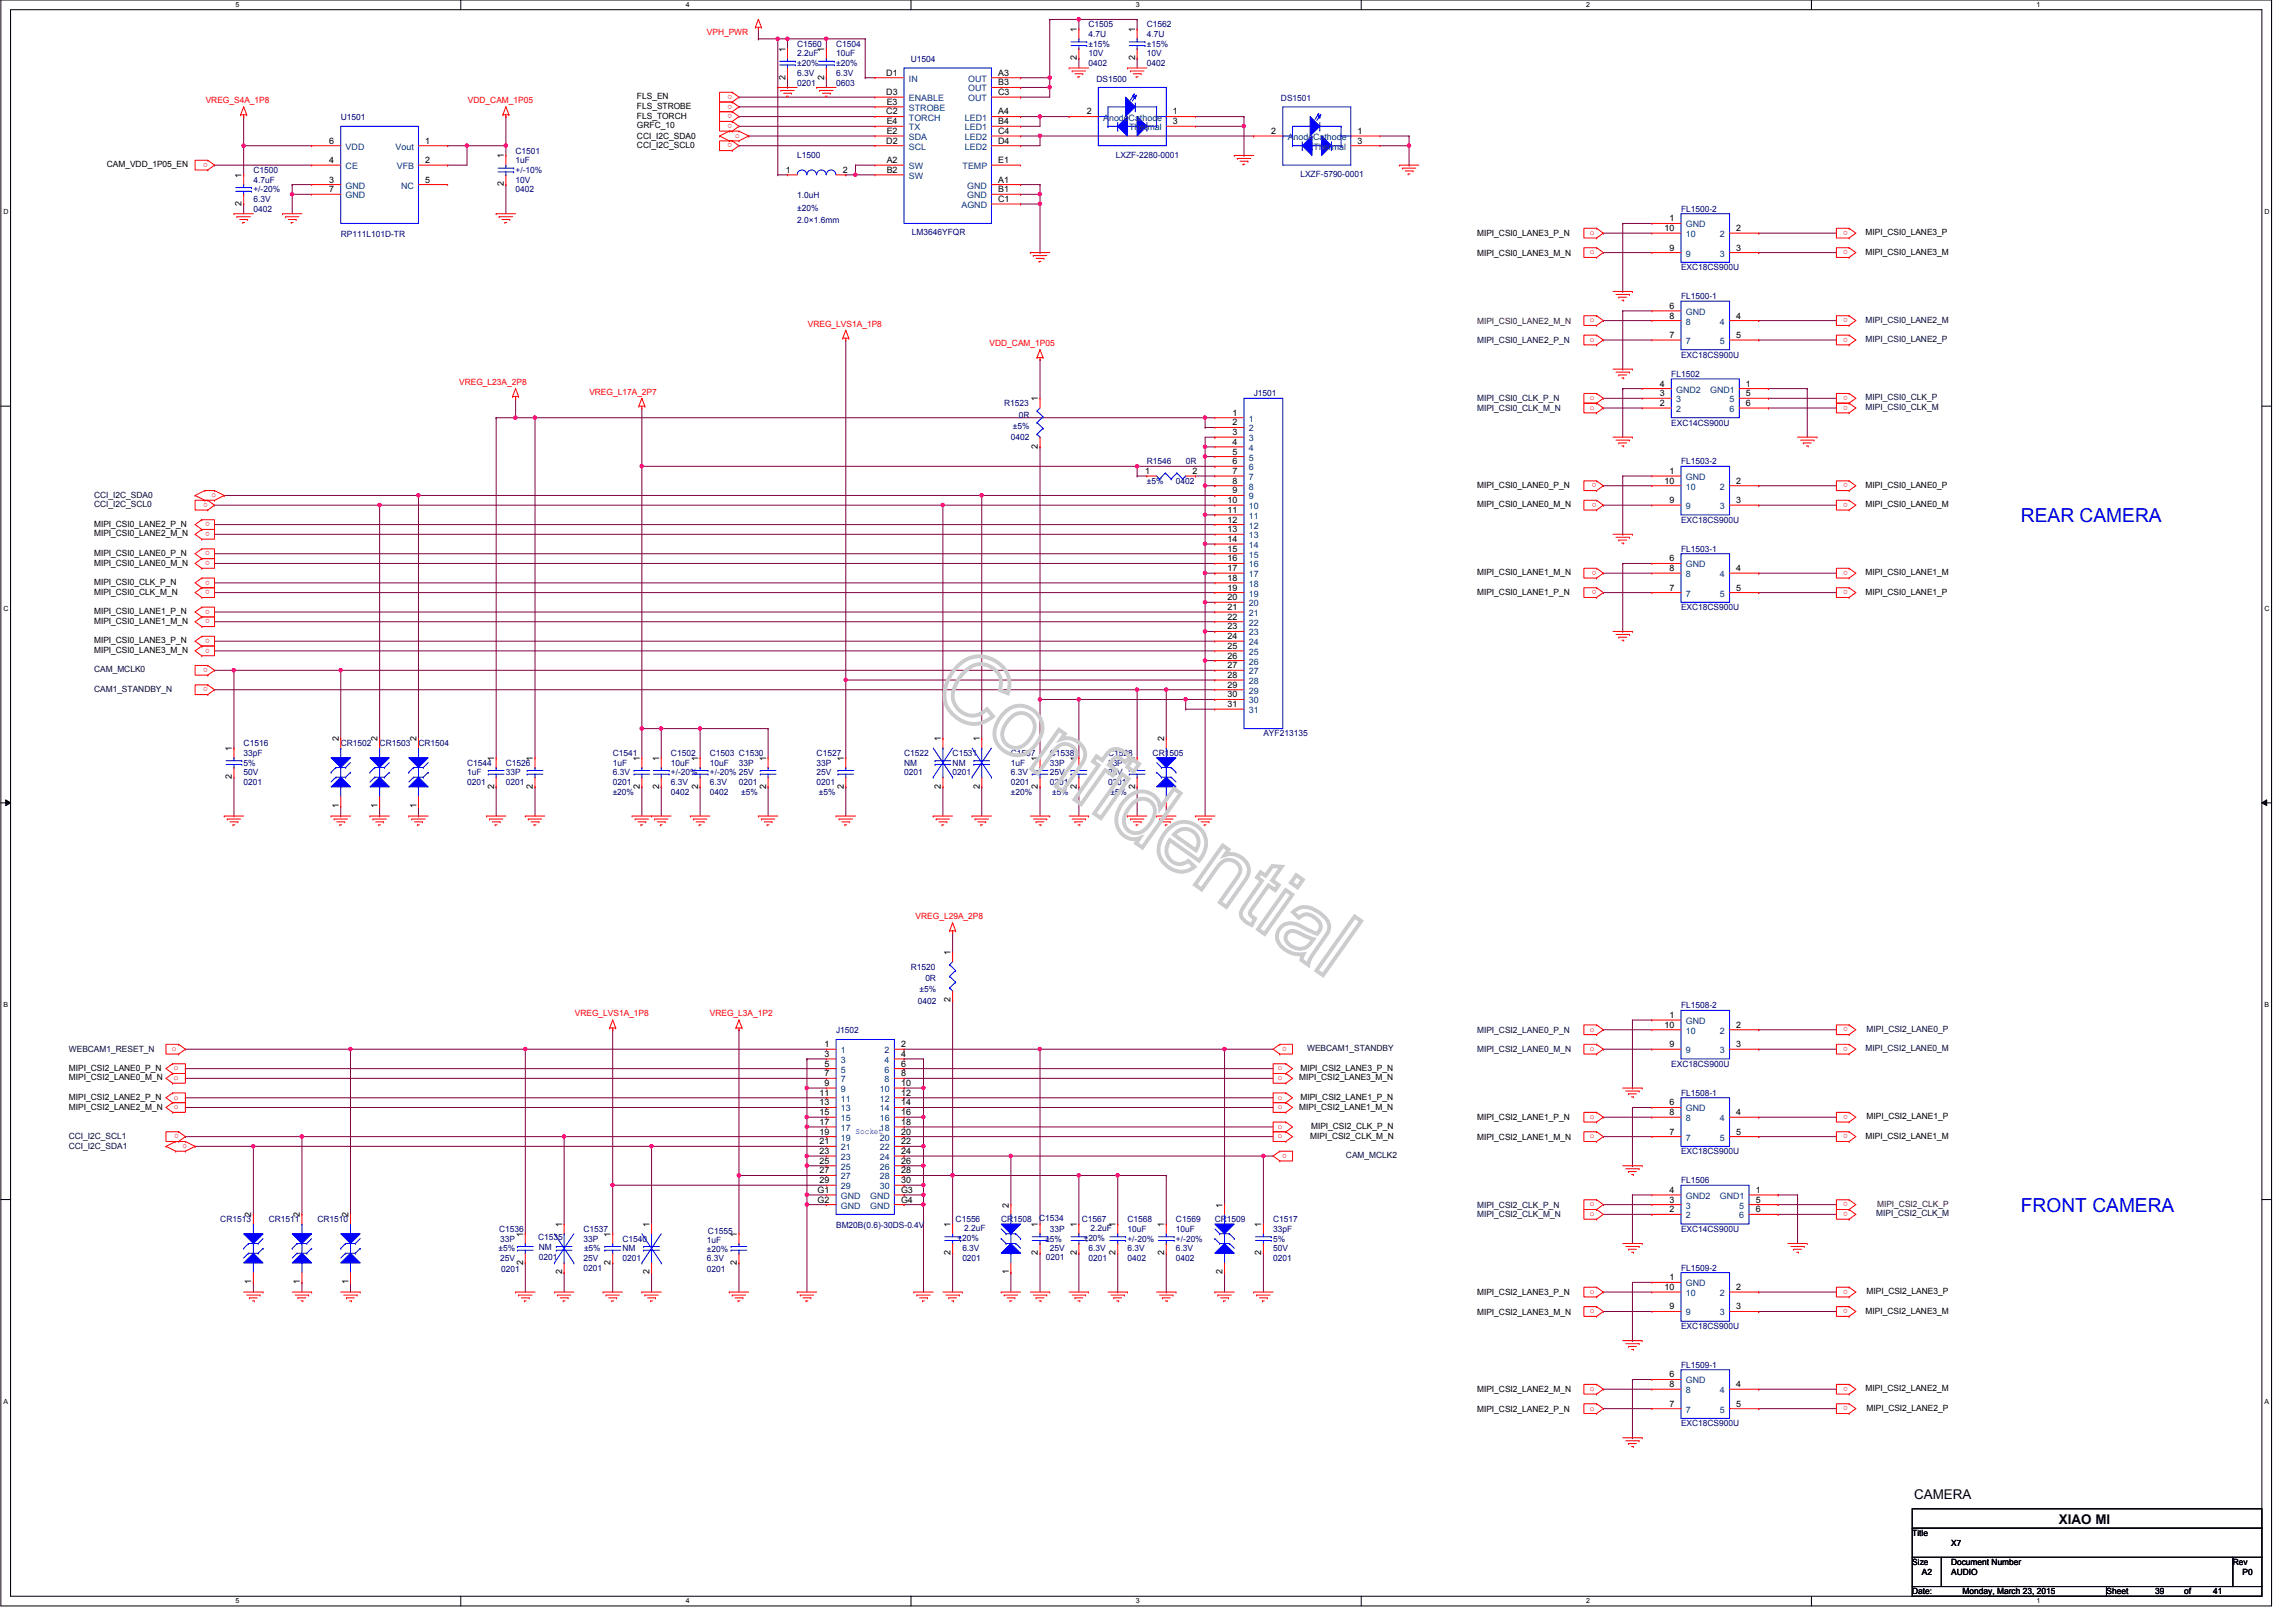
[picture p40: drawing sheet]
<svg xmlns="http://www.w3.org/2000/svg" width="420mm" height="297mm" viewBox="0 0 420 297" stroke-linecap="round" stroke-linejoin="round" font-family="sans-serif">
<defs><g id="words">
<g font-size="3.5" fill="#00f">
<text x="370" y="95.6">REAR CAMERA</text>
<text x="370" y="221.8">FRONT CAMERA</text>
</g>
<g font-size="2.5">
<text x="350.4" y="274.3">CAMERA</text>
<text x="376.9" y="278.9">XIAO MI</text>
</g>
<g font-size="1.6">
<text x="197.1" y="5.9" transform="rotate(-90 197.1 5.9)">1</text>
<text x="207.8" y="5.9" transform="rotate(-90 207.8 5.9)">1</text>
<text x="143.8" y="9.4" transform="rotate(-90 143.8 9.4)">1</text>
<text x="150.9" y="9.4" transform="rotate(-90 150.9 9.4)">1</text>
<text x="197.1" y="11" transform="rotate(-90 197.1 11)">2</text>
<text x="207.8" y="11" transform="rotate(-90 207.8 11)">2</text>
<text x="143.8" y="14.6" transform="rotate(-90 143.8 14.6)">2</text>
<text x="150.9" y="14.6" transform="rotate(-90 150.9 14.6)">2</text>
<text x="162.3" y="13.8">D1</text>
<text x="162.3" y="17.4">D3</text>
<text x="182.7" y="13.8">A3</text>
<text x="182.7" y="15.6">B3</text>
<text x="182.7" y="17.4">C3</text>
<text x="116.6" y="18.2">FLS_EN</text>
<text x="116.6" y="19.9">FLS_STROBE</text>
<text x="116.6" y="21.7">FLS_TORCH</text>
<text x="116.6" y="23.5">GRFC_10</text>
<text x="162.3" y="21">C2</text>
<text x="162.3" y="19.2">E3</text>
<text x="162.3" y="22.7">E4</text>
<text x="182.7" y="21">A4</text>
<text x="182.7" y="22.7">B4</text>
<text x="199" y="21">2</text>
<text x="214.7" y="21">1</text>
<text x="214.7" y="22.7">3</text>
<text x="60.3" y="26.3">6</text>
<text x="60.3" y="29.8">4</text>
<text x="77.8" y="29.8">2</text>
<text x="77.8" y="26.3">1</text>
<text x="92.2" y="29" transform="rotate(-90 92.2 29)">1</text>
<text x="116.6" y="25.4">CCI_I2C_SDA0</text>
<text x="116.6" y="27.1">CCI_I2C_SCL0</text>
<text x="162.3" y="26.3">D2</text>
<text x="162.3" y="29.8">A2</text>
<text x="162.3" y="24.5">E2</text>
<text x="182.7" y="24.5">C4</text>
<text x="182.7" y="29.8">E1</text>
<text x="182.7" y="26.3">D4</text>
<text x="232.7" y="24.5">2</text>
<text x="248.5" y="24.5">1</text>
<text x="248.5" y="26.3">3</text>
<text x="19.5" y="30.6">CAM_VDD_1P05_EN</text>
<text x="44.2" y="32.6" transform="rotate(-90 44.2 32.6)">1</text>
<text x="60.3" y="33.4">3</text>
<text x="60.3" y="35.2">7</text>
<text x="77.8" y="33.4">5</text>
<text x="92.2" y="34.1" transform="rotate(-90 92.2 34.1)">2</text>
<text x="143.8" y="31.6">1</text>
<text x="154.3" y="31.6">2</text>
<text x="162.3" y="31.6">B2</text>
<text x="182.7" y="33.4">A1</text>
<text x="182.7" y="35.2">B1</text>
<text x="44.2" y="37.7" transform="rotate(-90 44.2 37.7)">2</text>
<text x="182.7" y="37">C1</text>
<text x="305.6" y="40.5">1</text>
<text x="270.4" y="43.2">MIPI_CSI0_LANE3_P_N</text>
<text x="270.4" y="46.8">MIPI_CSI0_LANE3_M_N</text>
<text x="304.7" y="42.3">10</text>
<text x="305.6" y="45.8">9</text>
<text x="317.9" y="45.8">3</text>
<text x="317.9" y="42.3">2</text>
<text x="341.5" y="46.6">MIPI_CSI0_LANE3_M</text>
<text x="341.5" y="43.1">MIPI_CSI0_LANE3_P</text>
<text x="305.6" y="56.5">6</text>
<text x="305.6" y="58.3">8</text>
<text x="317.9" y="58.3">4</text>
<text x="305.6" y="61.8">7</text>
<text x="317.9" y="61.8">5</text>
<text x="303.9" y="70.7">4</text>
<text x="319.6" y="70.7">1</text>
<text x="190" y="73.4" transform="rotate(-90 190 73.4)">1</text>
<text x="225.6" y="76.1">1</text>
<text x="225.6" y="77.9">2</text>
<text x="303.9" y="72.5">3</text>
<text x="303.9" y="74.3">2</text>
<text x="319.6" y="74.3">6</text>
<text x="319.6" y="72.5">5</text>
<text x="190" y="82.1" transform="rotate(-90 190 82.1)">2</text>
<text x="225.6" y="79.6">3</text>
<text x="225.6" y="83.2">5</text>
<text x="225.6" y="81.4">4</text>
<text x="209.6" y="86.7">1</text>
<text x="218.3" y="86.7">2</text>
<text x="225.6" y="86.7">7</text>
<text x="225.6" y="85">6</text>
<text x="225.6" y="88.5">8</text>
<text x="270.4" y="89.3">MIPI_CSI0_LANE0_P_N</text>
<text x="304.7" y="88.5">10</text>
<text x="305.6" y="86.7">1</text>
<text x="317.9" y="88.5">2</text>
<text x="341.5" y="89.3">MIPI_CSI0_LANE0_P</text>
<text x="224.7" y="93.9">11</text>
<text x="224.7" y="92.1">10</text>
<text x="224.7" y="95.6">12</text>
<text x="225.6" y="90.3">9</text>
<text x="270.4" y="92.8">MIPI_CSI0_LANE0_M_N</text>
<text x="305.6" y="92.1">9</text>
<text x="317.9" y="92.1">3</text>
<text x="341.5" y="92.8">MIPI_CSI0_LANE0_M</text>
<text x="17.2" y="101.7">MIPI_CSI0_LANE0_P_N</text>
<text x="17.2" y="96.4">MIPI_CSI0_LANE2_P_N</text>
<text x="17.2" y="98.2">MIPI_CSI0_LANE2_M_N</text>
<text x="224.7" y="97.4">13</text>
<text x="224.7" y="101">15</text>
<text x="224.7" y="99.2">14</text>
<text x="17.2" y="107.1">MIPI_CSI0_CLK_P_N</text>
<text x="17.2" y="103.5">MIPI_CSI0_LANE0_M_N</text>
<text x="224.7" y="104.5">17</text>
<text x="224.7" y="102.7">16</text>
<text x="224.7" y="106.3">18</text>
<text x="270.4" y="105.3">MIPI_CSI0_LANE1_M_N</text>
<text x="305.6" y="102.7">6</text>
<text x="305.6" y="104.5">8</text>
<text x="317.9" y="104.5">4</text>
<text x="341.5" y="105.3">MIPI_CSI0_LANE1_M</text>
<text x="17.2" y="108.8">MIPI_CSI0_CLK_M_N</text>
<text x="17.2" y="112.4">MIPI_CSI0_LANE1_P_N</text>
<text x="224.7" y="108.1">19</text>
<text x="224.7" y="111.6">21</text>
<text x="224.7" y="109.9">20</text>
<text x="224.7" y="113.4">22</text>
<text x="270.4" y="108.8">MIPI_CSI0_LANE1_P_N</text>
<text x="305.6" y="108.1">7</text>
<text x="317.9" y="108.1">5</text>
<text x="341.5" y="108.8">MIPI_CSI0_LANE1_P</text>
<text x="17.2" y="114.2">MIPI_CSI0_LANE1_M_N</text>
<text x="17.2" y="117.7">MIPI_CSI0_LANE3_P_N</text>
<text x="17.2" y="119.5">MIPI_CSI0_LANE3_M_N</text>
<text x="224.7" y="115.2">23</text>
<text x="224.7" y="118.7">25</text>
<text x="224.7" y="117">24</text>
<text x="224.7" y="122.3">27</text>
<text x="224.7" y="125.9">29</text>
<text x="224.7" y="120.5">26</text>
<text x="224.7" y="124.1">28</text>
<text x="224.7" y="129.4">31</text>
<text x="224.7" y="127.6">30</text>
<text x="42.4" y="137.5" transform="rotate(-90 42.4 137.5)">1</text>
<text x="62" y="135.7" transform="rotate(-90 62 135.7)">2</text>
<text x="69.1" y="135.7" transform="rotate(-90 69.1 135.7)">2</text>
<text x="76.2" y="135.7" transform="rotate(-90 76.2 135.7)">2</text>
<text x="172.2" y="135.7" transform="rotate(-90 172.2 135.7)">1</text>
<text x="179.4" y="135.7" transform="rotate(-90 179.4 135.7)">1</text>
<text x="213.1" y="135.7" transform="rotate(-90 213.1 135.7)">2</text>
<text x="42.4" y="142.6" transform="rotate(-90 42.4 142.6)">2</text>
<text x="90.5" y="139.2" transform="rotate(-90 90.5 139.2)">1</text>
<text x="97.6" y="139.2" transform="rotate(-90 97.6 139.2)">1</text>
<text x="117.1" y="139.2" transform="rotate(-90 117.1 139.2)">1</text>
<text x="120.7" y="139.2" transform="rotate(-90 120.7 139.2)">1</text>
<text x="127.8" y="139.2" transform="rotate(-90 127.8 139.2)">1</text>
<text x="140.2" y="139.2" transform="rotate(-90 140.2 139.2)">1</text>
<text x="154.5" y="139.2" transform="rotate(-90 154.5 139.2)">1</text>
<text x="190" y="139.2" transform="rotate(-90 190 139.2)">1</text>
<text x="197.1" y="139.2" transform="rotate(-90 197.1 139.2)">1</text>
<text x="207.8" y="139.2" transform="rotate(-90 207.8 139.2)">1</text>
<text x="62" y="147.9" transform="rotate(-90 62 147.9)">1</text>
<text x="69.1" y="147.9" transform="rotate(-90 69.1 147.9)">1</text>
<text x="76.2" y="147.9" transform="rotate(-90 76.2 147.9)">1</text>
<text x="90.5" y="144.4" transform="rotate(-90 90.5 144.4)">2</text>
<text x="97.6" y="144.4" transform="rotate(-90 97.6 144.4)">2</text>
<text x="117.1" y="144.4" transform="rotate(-90 117.1 144.4)">2</text>
<text x="120.7" y="144.4" transform="rotate(-90 120.7 144.4)">2</text>
<text x="127.8" y="144.4" transform="rotate(-90 127.8 144.4)">2</text>
<text x="140.2" y="144.4" transform="rotate(-90 140.2 144.4)">2</text>
<text x="154.5" y="144.4" transform="rotate(-90 154.5 144.4)">2</text>
<text x="172.2" y="144.4" transform="rotate(-90 172.2 144.4)">2</text>
<text x="179.4" y="144.4" transform="rotate(-90 179.4 144.4)">2</text>
<text x="190" y="144.4" transform="rotate(-90 190 144.4)">2</text>
<text x="197.1" y="144.4" transform="rotate(-90 197.1 144.4)">2</text>
<text x="207.8" y="144.4" transform="rotate(-90 207.8 144.4)">2</text>
<text x="213.1" y="147.9" transform="rotate(-90 213.1 147.9)">1</text>
<text x="174" y="174.8" transform="rotate(-90 174 174.8)">1</text>
<text x="174" y="183.5" transform="rotate(-90 174 183.5)">2</text>
<text x="150.9" y="191.6">1</text>
<text x="165" y="191.6">2</text>
<text x="304.7" y="188.1">10</text>
<text x="305.6" y="186.3">1</text>
<text x="305.6" y="191.6">9</text>
<text x="317.9" y="191.6">3</text>
<text x="317.9" y="188.1">2</text>
<text x="12.6" y="197.7">MIPI_CSI2_LANE0_M_N</text>
<text x="12.6" y="196">MIPI_CSI2_LANE0_P_N</text>
<text x="150.9" y="193.4">3</text>
<text x="150.9" y="195.2">5</text>
<text x="150.9" y="197">7</text>
<text x="165" y="193.4">4</text>
<text x="165" y="195.2">6</text>
<text x="165" y="197">8</text>
<text x="237.9" y="197.7">MIPI_CSI2_LANE3_M_N</text>
<text x="238.1" y="196">MIPI_CSI2_LANE3_P_N</text>
<text x="12.6" y="203.1">MIPI_CSI2_LANE2_M_N</text>
<text x="12.6" y="201.3">MIPI_CSI2_LANE2_P_N</text>
<text x="150.1" y="200.5">11</text>
<text x="150.1" y="202.3">13</text>
<text x="150.9" y="198.8">9</text>
<text x="165" y="198.8">10</text>
<text x="165" y="200.5">12</text>
<text x="165" y="202.3">14</text>
<text x="237.9" y="203.1">MIPI_CSI2_LANE1_M_N</text>
<text x="238.1" y="201.3">MIPI_CSI2_LANE1_P_N</text>
<text x="305.6" y="202.3">6</text>
<text x="150.1" y="204.1">15</text>
<text x="150.1" y="205.9">17</text>
<text x="150.1" y="207.6">19</text>
<text x="150.1" y="209.4">21</text>
<text x="165" y="204.1">16</text>
<text x="165" y="205.9">18</text>
<text x="165" y="207.6">20</text>
<text x="165" y="209.4">22</text>
<text x="239.8" y="208.4">MIPI_CSI2_CLK_M_N</text>
<text x="240" y="206.6">MIPI_CSI2_CLK_P_N</text>
<text x="270.4" y="205">MIPI_CSI2_LANE1_P_N</text>
<text x="270.4" y="208.6">MIPI_CSI2_LANE1_M_N</text>
<text x="305.6" y="204.1">8</text>
<text x="305.6" y="207.6">7</text>
<text x="317.9" y="207.6">5</text>
<text x="317.9" y="204.1">4</text>
<text x="341.5" y="208.4">MIPI_CSI2_LANE1_M</text>
<text x="341.7" y="204.9">MIPI_CSI2_LANE1_P</text>
<text x="150.1" y="211.2">23</text>
<text x="150.1" y="213">25</text>
<text x="150.1" y="214.8">27</text>
<text x="165" y="211.2">24</text>
<text x="165" y="213">26</text>
<text x="165" y="214.8">28</text>
<text x="149.7" y="218.3">G1</text>
<text x="149.7" y="220.1">G2</text>
<text x="150.1" y="216.5">29</text>
<text x="165" y="216.5">30</text>
<text x="165" y="218.3">G3</text>
<text x="165" y="220.1">G4</text>
<text x="184.7" y="221" transform="rotate(-90 184.7 221)">2</text>
<text x="223.8" y="221" transform="rotate(-90 223.8 221)">1</text>
<text x="305.6" y="218.3">4</text>
<text x="305.6" y="220.1">3</text>
<text x="305.6" y="221.9">2</text>
<text x="321.4" y="221.9">6</text>
<text x="321.4" y="220.1">5</text>
<text x="321.4" y="218.3">1</text>
<text x="46" y="222.8" transform="rotate(-90 46 222.8)">2</text>
<text x="54.9" y="222.8" transform="rotate(-90 54.9 222.8)">2</text>
<text x="63.8" y="222.8" transform="rotate(-90 63.8 222.8)">2</text>
<text x="95.8" y="226.4" transform="rotate(-90 95.8 226.4)">1</text>
<text x="102.9" y="224.6" transform="rotate(-90 102.9 224.6)">1</text>
<text x="111.8" y="226.4" transform="rotate(-90 111.8 226.4)">1</text>
<text x="118.9" y="224.6" transform="rotate(-90 118.9 224.6)">1</text>
<text x="134.9" y="226.4" transform="rotate(-90 134.9 226.4)">1</text>
<text x="174" y="224.6" transform="rotate(-90 174 224.6)">1</text>
<text x="190" y="224.6" transform="rotate(-90 190 224.6)">1</text>
<text x="197.1" y="224.6" transform="rotate(-90 197.1 224.6)">1</text>
<text x="204.2" y="224.6" transform="rotate(-90 204.2 224.6)">1</text>
<text x="213.1" y="224.6" transform="rotate(-90 213.1 224.6)">1</text>
<text x="230.9" y="224.6" transform="rotate(-90 230.9 224.6)">1</text>
<text x="95.8" y="231.5" transform="rotate(-90 95.8 231.5)">2</text>
<text x="102.9" y="233.3" transform="rotate(-90 102.9 233.3)">2</text>
<text x="111.8" y="231.5" transform="rotate(-90 111.8 231.5)">2</text>
<text x="118.9" y="233.3" transform="rotate(-90 118.9 233.3)">2</text>
<text x="134.9" y="231.5" transform="rotate(-90 134.9 231.5)">2</text>
<text x="174" y="229.7" transform="rotate(-90 174 229.7)">2</text>
<text x="184.7" y="233.3" transform="rotate(-90 184.7 233.3)">1</text>
<text x="190" y="229.7" transform="rotate(-90 190 229.7)">2</text>
<text x="197.1" y="229.7" transform="rotate(-90 197.1 229.7)">2</text>
<text x="204.2" y="229.7" transform="rotate(-90 204.2 229.7)">2</text>
<text x="213.1" y="229.7" transform="rotate(-90 213.1 229.7)">2</text>
<text x="223.8" y="233.3" transform="rotate(-90 223.8 233.3)">2</text>
<text x="230.9" y="229.7" transform="rotate(-90 230.9 229.7)">2</text>
<text x="46" y="235" transform="rotate(-90 46 235)">1</text>
<text x="54.9" y="235" transform="rotate(-90 54.9 235)">1</text>
<text x="63.8" y="235" transform="rotate(-90 63.8 235)">1</text>
<text x="270.4" y="237">MIPI_CSI2_LANE3_P_N</text>
<text x="304.7" y="236.1">10</text>
<text x="305.6" y="234.3">1</text>
<text x="305.6" y="239.6">9</text>
<text x="317.9" y="239.6">3</text>
<text x="317.9" y="236.1">2</text>
<text x="341.7" y="236.9">MIPI_CSI2_LANE3_P</text>
<text x="270.4" y="240.6">MIPI_CSI2_LANE3_M_N</text>
<text x="341.5" y="240.4">MIPI_CSI2_LANE3_M</text>
<text x="270.4" y="254.8">MIPI_CSI2_LANE2_M_N</text>
<text x="305.6" y="252.1">6</text>
<text x="305.6" y="253.9">8</text>
<text x="305.6" y="257.4">7</text>
<text x="317.9" y="257.4">5</text>
<text x="317.9" y="253.9">4</text>
<text x="341.5" y="254.6">MIPI_CSI2_LANE2_M</text>
<text x="270.4" y="258.4">MIPI_CSI2_LANE2_P_N</text>
<text x="341.7" y="258.2">MIPI_CSI2_LANE2_P</text>
<text x="350.1" y="281.1">Title</text>
<text x="350.1" y="286.5">Size</text>
<text x="357.2" y="286.5">Document Number</text>
<text x="357.2" y="282.9">X7</text>
<text x="408.8" y="286.5">Rev</text>
<text x="350.1" y="291.8">Date:</text>
<text x="351.9" y="288.2">A2</text>
<text x="357.2" y="288.2">AUDIO</text>
<text x="359.3" y="291.8">Monday, March 23, 2015</text>
<text x="385.6" y="291.8">Sheet</text>
<text x="394.5" y="291.8">39</text>
<text x="399.9" y="291.8">of</text>
<text x="405.2" y="291.8">41</text>
<text x="410.5" y="288.2">P0</text>
</g>
<g font-size="1.6" fill="#000080">
<text x="199.3" y="5">C1505</text>
<text x="210" y="5">C1562</text>
<text x="146" y="8.6">C1560</text>
<text x="146" y="10.3">2.2uF</text>
<text x="153.1" y="8.6">C1504</text>
<text x="153.1" y="10.3">10uF</text>
<text x="166.7" y="11.4">U1504</text>
<text x="199.3" y="6.8">4.7U</text>
<text x="199.3" y="10.3">10V</text>
<text x="199.3" y="8.6">±15%</text>
<text x="210" y="6.8">4.7U</text>
<text x="210" y="10.3">10V</text>
<text x="210" y="8.6">±15%</text>
<text x="146" y="15.7">0201</text>
<text x="146" y="13.9">6.3V</text>
<text x="146" y="12.1">±20%</text>
<text x="153.1" y="15.7">0603</text>
<text x="153.1" y="13.9">6.3V</text>
<text x="153.1" y="12.1">±20%</text>
<text x="199.3" y="12.1">0402</text>
<text x="200.7" y="14.9">DS1500</text>
<text x="210" y="12.1">0402</text>
<text x="62.4" y="21.9">U1501</text>
<text x="234.5" y="18.5">DS1501</text>
<text x="94.4" y="28.1">C1501</text>
<text x="94.4" y="29.9">1uF</text>
<text x="146" y="29">L1500</text>
<text x="204.3" y="28.8">LXZF-2280-0001</text>
<text x="46.4" y="31.7">C1500</text>
<text x="46.4" y="33.4">4.7uF</text>
<text x="46.4" y="35.2">+/-20%</text>
<text x="94.4" y="35.2">0402</text>
<text x="94.4" y="33.4">10V</text>
<text x="94.4" y="31.7">+/-10%</text>
<text x="238.1" y="32.4">LXZF-5790-0001</text>
<text x="46.4" y="38.8">0402</text>
<text x="46.4" y="37">6.3V</text>
<text x="146" y="36.3">1.0uH</text>
<text x="146" y="38.6">±20%</text>
<text x="146" y="40.9">2.0×1.6mm</text>
<text x="307.8" y="38.8">FL1500-2</text>
<text x="62.4" y="43.4">RP111L101D-TR</text>
<text x="167" y="43.1">LM3646YFQR</text>
<text x="307.8" y="49.4">EXC18CS900U</text>
<text x="307.8" y="54.8">FL1500-1</text>
<text x="307.8" y="65.4">EXC18CS900U</text>
<text x="306" y="69">FL1502</text>
<text x="183.8" y="74.3">R1523</text>
<text x="186.5" y="76.5">0R</text>
<text x="229.5" y="72.6">J1501</text>
<text x="306" y="77.9">EXC14CS900U</text>
<text x="185.1" y="80.6">0402</text>
<text x="185.4" y="78.4">±5%</text>
<text x="210" y="85">R1546</text>
<text x="210" y="88.6">±5%</text>
<text x="215.3" y="88.6">0402</text>
<text x="217.1" y="85">0R</text>
<text x="307.8" y="85">FL1503-2</text>
<text x="307.8" y="95.7">EXC18CS900U</text>
<text x="307.8" y="101">FL1503-1</text>
<text x="307.8" y="111.7">EXC18CS900U</text>
<text x="44.6" y="136.6">C1516</text>
<text x="62.4" y="136.6">CR1502</text>
<text x="69.5" y="136.6">CR1503</text>
<text x="76.6" y="136.6">CR1504</text>
<text x="231.3" y="134.8">AYF213135</text>
<text x="44.6" y="138.3">33pF</text>
<text x="44.6" y="143.7">0201</text>
<text x="44.6" y="141.9">50V</text>
<text x="44.6" y="140.1">5%</text>
<text x="85.5" y="140.1">C1544</text>
<text x="85.5" y="141.9">1uF</text>
<text x="85.5" y="143.7">0201</text>
<text x="92.6" y="140.1">C1526</text>
<text x="92.6" y="141.9">33P</text>
<text x="92.6" y="143.7">0201</text>
<text x="112.2" y="138.3">C1541</text>
<text x="112.2" y="140.1">1uF</text>
<text x="112.2" y="141.9">6.3V</text>
<text x="112.2" y="143.7">0201</text>
<text x="122.8" y="138.3">C1502</text>
<text x="122.8" y="140.1">10uF</text>
<text x="122.8" y="143.7">6.3V</text>
<text x="122.8" y="141.9">+/-20%</text>
<text x="130" y="138.3">C1503 C1530</text>
<text x="130" y="140.1">10uF</text>
<text x="130" y="143.7">6.3V</text>
<text x="130" y="141.9">+/-20% 25V</text>
<text x="135.3" y="140.1">33P</text>
<text x="135.3" y="143.7">0201</text>
<text x="149.5" y="138.3">C1527</text>
<text x="149.5" y="140.1">33P</text>
<text x="149.5" y="143.7">0201</text>
<text x="149.5" y="141.9">25V</text>
<text x="165.5" y="138.3">C1522</text>
<text x="165.5" y="140.1">NM</text>
<text x="165.5" y="141.9">0201</text>
<text x="174.4" y="138.3">C1531</text>
<text x="174.4" y="140.1">NM</text>
<text x="174.4" y="141.9">0201</text>
<text x="185.1" y="138.3">C1557</text>
<text x="185.1" y="140.1">1uF</text>
<text x="185.1" y="141.9">6.3V</text>
<text x="185.1" y="143.7">0201</text>
<text x="192.2" y="138.3">C1538</text>
<text x="192.2" y="140.1">33P</text>
<text x="192.2" y="143.7">0201</text>
<text x="192.2" y="141.9">25V</text>
<text x="202.8" y="138.3">C1528</text>
<text x="202.8" y="140.1">33P</text>
<text x="202.8" y="143.7">0201</text>
<text x="202.8" y="141.9">25V</text>
<text x="211" y="138.3">CR1505</text>
<text x="112.2" y="145.5">±20%</text>
<text x="122.8" y="145.5">0402</text>
<text x="130" y="145.5">0402</text>
<text x="135.7" y="145.5">±5%</text>
<text x="149.9" y="145.5">±5%</text>
<text x="185.1" y="145.5">±20%</text>
<text x="192.6" y="145.5">±5%</text>
<text x="203.3" y="145.5">±5%</text>
<text x="166.7" y="177.5">R1520</text>
<text x="169.4" y="179.6">0R</text>
<text x="168" y="183.7">0402</text>
<text x="168.3" y="181.6">±5%</text>
<text x="307.8" y="184.6">FL1508-2</text>
<text x="153.1" y="189">J1502</text>
<text x="306" y="195.2">EXC18CS900U</text>
<text x="307.8" y="200.6">FL1508-1</text>
<text x="307.8" y="211.2">EXC18CS900U</text>
<text x="307.8" y="216.6">FL1506</text>
<text x="40.3" y="223.7">CR1513</text>
<text x="49.2" y="223.7">CR1511</text>
<text x="58.1" y="223.7">CR1510</text>
<text x="91.4" y="225.5">C1536</text>
<text x="91.6" y="227.2">33P</text>
<text x="98.5" y="226.9">C1535</text>
<text x="106.8" y="225.5">C1537</text>
<text x="106.8" y="227.2">33P</text>
<text x="113.9" y="227.2">C1540</text>
<text x="129.4" y="227.4">1uF</text>
<text x="129.6" y="225.8">C1555</text>
<text x="153.1" y="224.7">BM20B(0.6)-30DS-0.4V</text>
<text x="175" y="223.7">C1556</text>
<text x="175.3" y="227.1">±20%</text>
<text x="176.5" y="225.3">2.2uF</text>
<text x="183.3" y="223.7">CR1508</text>
<text x="190.2" y="223.5">C1534</text>
<text x="191.4" y="227.2">±5%</text>
<text x="192.2" y="225.5">33P</text>
<text x="198.1" y="223.7">C1567</text>
<text x="198.4" y="227.1">±20%</text>
<text x="199.6" y="225.3">2.2uF</text>
<text x="206.4" y="223.7">C1568</text>
<text x="206.4" y="225.5">10uF</text>
<text x="206.4" y="227.2">+/-20%</text>
<text x="215.3" y="223.7">C1569</text>
<text x="215.3" y="225.5">10uF</text>
<text x="215.3" y="227.2">+/-20%</text>
<text x="222.4" y="223.7">CR1509</text>
<text x="233.1" y="223.7">C1517</text>
<text x="233.1" y="225.5">33pF</text>
<text x="233.1" y="227.2">5%</text>
<text x="307.8" y="225.5">EXC14CS900U</text>
<text x="91.3" y="229">±5%</text>
<text x="91.6" y="230.8">25V</text>
<text x="91.7" y="232.7">0201</text>
<text x="98.7" y="228.7">NM</text>
<text x="98.7" y="230.6">0201</text>
<text x="106.8" y="232.6">0201</text>
<text x="106.8" y="230.8">25V</text>
<text x="106.9" y="229">±5%</text>
<text x="113.9" y="229">NM</text>
<text x="113.9" y="230.8">0201</text>
<text x="129.4" y="230.8">6.3V</text>
<text x="129.4" y="229.2">±20%</text>
<text x="129.4" y="232.7">0201</text>
<text x="176.2" y="229">6.3V</text>
<text x="176.2" y="230.8">0201</text>
<text x="191.5" y="230.6">0201</text>
<text x="192.2" y="229">25V</text>
<text x="199.3" y="229">6.3V</text>
<text x="199.3" y="230.8">0201</text>
<text x="206.4" y="230.8">0402</text>
<text x="206.4" y="229">6.3V</text>
<text x="215.3" y="230.8">0402</text>
<text x="215.3" y="229">6.3V</text>
<text x="233.1" y="230.8">0201</text>
<text x="233.1" y="229">50V</text>
<text x="307.8" y="232.6">FL1509-2</text>
<text x="307.8" y="243.2">EXC18CS900U</text>
<text x="307.8" y="250.4">FL1509-1</text>
<text x="307.8" y="261">EXC18CS900U</text>
</g>
<g font-size="1.6" fill="#f00">
<text x="129.4" y="6.4">VPH_PWR</text>
<text x="134.1" y="17.4" transform="rotate(180 134.1 17.4)">o</text>
<text x="37.7" y="18.9">VREG_S4A_1P8</text>
<text x="85.7" y="18.9">VDD_CAM_1P05</text>
<text x="134.1" y="19.1" transform="rotate(180 134.1 19.1)">o</text>
<text x="134.1" y="20.9" transform="rotate(180 134.1 20.9)">o</text>
<text x="134.1" y="22.7" transform="rotate(180 134.1 22.7)">o</text>
<text x="38" y="29.8" transform="rotate(180 38 29.8)">o</text>
<text x="134.1" y="26.2" transform="rotate(180 134.1 26.2)">o</text>
<text x="134.6" y="25.2">o</text>
<text x="291" y="43">o</text>
<text x="291" y="46.6">o</text>
<text x="338.3" y="45.8" transform="rotate(180 338.3 45.8)">o</text>
<text x="338.3" y="42.2" transform="rotate(180 338.3 42.2)">o</text>
<text x="147.9" y="59.8">VREG_LVS1A_1P8</text>
<text x="291" y="59">o</text>
<text x="338.3" y="58.3" transform="rotate(180 338.3 58.3)">o</text>
<text x="181.2" y="63.3">VDD_CAM_1P05</text>
<text x="291" y="62.6">o</text>
<text x="338.3" y="61.8" transform="rotate(180 338.3 61.8)">o</text>
<text x="84.1" y="70.4">VREG_L23A_2P8</text>
<text x="107.9" y="72.2">VREG_L17A_2P7</text>
<text x="291" y="73.2">o</text>
<text x="291" y="75">o</text>
<text x="338.3" y="72.5" transform="rotate(180 338.3 72.5)">o</text>
<text x="338.3" y="74.3" transform="rotate(180 338.3 74.3)">o</text>
<text x="292.3" y="88.5" transform="rotate(180 292.3 88.5)">o</text>
<text x="338.3" y="88.5" transform="rotate(180 338.3 88.5)">o</text>
<text x="38" y="92" transform="rotate(180 38 92)">o</text>
<text x="38.4" y="95.6" transform="rotate(180 38.4 95.6)">o</text>
<text x="38.7" y="91">o</text>
<text x="292.3" y="92" transform="rotate(180 292.3 92)">o</text>
<text x="338.3" y="92" transform="rotate(180 338.3 92)">o</text>
<text x="38.4" y="100.9" transform="rotate(180 38.4 100.9)">o</text>
<text x="38.4" y="97.4" transform="rotate(180 38.4 97.4)">o</text>
<text x="38.4" y="106.3" transform="rotate(180 38.4 106.3)">o</text>
<text x="38.4" y="102.7" transform="rotate(180 38.4 102.7)">o</text>
<text x="292.3" y="104.5" transform="rotate(180 292.3 104.5)">o</text>
<text x="338.3" y="104.5" transform="rotate(180 338.3 104.5)">o</text>
<text x="38.4" y="108" transform="rotate(180 38.4 108)">o</text>
<text x="38.4" y="111.6" transform="rotate(180 38.4 111.6)">o</text>
<text x="38.4" y="113.4" transform="rotate(180 38.4 113.4)">o</text>
<text x="292.3" y="108" transform="rotate(180 292.3 108)">o</text>
<text x="338.3" y="108" transform="rotate(180 338.3 108)">o</text>
<text x="38.4" y="116.9" transform="rotate(180 38.4 116.9)">o</text>
<text x="38.4" y="118.7" transform="rotate(180 38.4 118.7)">o</text>
<text x="38" y="122.3" transform="rotate(180 38 122.3)">o</text>
<text x="38" y="125.8" transform="rotate(180 38 125.8)">o</text>
<text x="167.6" y="168.2">VREG_L29A_2P8</text>
<text x="105.2" y="186">VREG_LVS1A_1P8</text>
<text x="130" y="186">VREG_L3A_1P2</text>
<text x="235.6" y="191.6" transform="rotate(180 235.6 191.6)">o</text>
<text x="291" y="188.8">o</text>
<text x="338.3" y="191.6" transform="rotate(180 338.3 191.6)">o</text>
<text x="338.3" y="188" transform="rotate(180 338.3 188)">o</text>
<text x="31.4" y="192.4">o</text>
<text x="31.8" y="197.7">o</text>
<text x="31.8" y="195.9">o</text>
<text x="234" y="197.7">o</text>
<text x="234" y="195.9">o</text>
<text x="291" y="192.4">o</text>
<text x="31.8" y="203">o</text>
<text x="31.8" y="201.3">o</text>
<text x="234" y="203">o</text>
<text x="234" y="201.3">o</text>
<text x="32.7" y="207.6" transform="rotate(180 32.7 207.6)">o</text>
<text x="234" y="208.4">o</text>
<text x="234" y="206.6">o</text>
<text x="291" y="204.8">o</text>
<text x="291" y="208.4">o</text>
<text x="338.3" y="207.6" transform="rotate(180 338.3 207.6)">o</text>
<text x="338.3" y="204" transform="rotate(180 338.3 204)">o</text>
<text x="33.4" y="210.1">o</text>
<text x="235.6" y="211.2" transform="rotate(180 235.6 211.2)">o</text>
<text x="291" y="220.8">o</text>
<text x="338.3" y="221.8" transform="rotate(180 338.3 221.8)">o</text>
<text x="338.3" y="220" transform="rotate(180 338.3 220)">o</text>
<text x="291" y="222.6">o</text>
<text x="291" y="236.8">o</text>
<text x="338.3" y="239.6" transform="rotate(180 338.3 239.6)">o</text>
<text x="338.3" y="236.1" transform="rotate(180 338.3 236.1)">o</text>
<text x="291" y="240.4">o</text>
<text x="291" y="254.6">o</text>
<text x="338.3" y="253.8" transform="rotate(180 338.3 253.8)">o</text>
<text x="338.3" y="257.4" transform="rotate(180 338.3 257.4)">o</text>
<text x="291" y="258.1">o</text>
</g>
<g font-size="1.6" fill="#004080">
<text x="166.4" y="14.9">IN</text>
<text x="177.2" y="14.9">OUT</text>
<text x="177.2" y="16.7">OUT</text>
<text x="166.4" y="18.5">ENABLE</text>
<text x="166.4" y="20.3">STROBE</text>
<text x="166.4" y="22.1">TORCH</text>
<text x="166.4" y="23.8">TX</text>
<text x="176.6" y="22.1">LED1</text>
<text x="176.6" y="23.8">LED1</text>
<text x="177.2" y="18.5">OUT</text>
<text x="202" y="22.1">Anode</text>
<text x="206.6" y="22.1">Cathode</text>
<text x="206.7" y="23.8">Thermal</text>
<text x="63.3" y="27.4">VDD</text>
<text x="72.4" y="27.4">Vout</text>
<text x="166.4" y="25.6">SDA</text>
<text x="166.4" y="27.4">SCL</text>
<text x="176.6" y="25.6">LED2</text>
<text x="176.6" y="27.4">LED2</text>
<text x="235.7" y="25.6">Anode</text>
<text x="240.4" y="25.6">Cathode</text>
<text x="240.5" y="27.4">Thermal</text>
<text x="63.3" y="34.5">GND</text>
<text x="63.3" y="30.9">CE</text>
<text x="72.6" y="30.9">VFB</text>
<text x="73.4" y="34.5">NC</text>
<text x="166.4" y="30.9">SW</text>
<text x="166.4" y="32.7">SW</text>
<text x="176.2" y="30.9">TEMP</text>
<text x="177.1" y="34.5">GND</text>
<text x="63.3" y="36.3">GND</text>
<text x="176" y="38.1">AGND</text>
<text x="177.1" y="36.3">GND</text>
<text x="308.6" y="41.6">GND</text>
<text x="308.6" y="43.4">10</text>
<text x="308.6" y="46.9">9</text>
<text x="314.9" y="46.9">3</text>
<text x="314.9" y="43.4">2</text>
<text x="308.6" y="57.6">GND</text>
<text x="308.6" y="59.4">8</text>
<text x="314.9" y="59.4">4</text>
<text x="308.6" y="62.9">7</text>
<text x="314.9" y="62.9">5</text>
<text x="306.9" y="71.8">GND2</text>
<text x="313.1" y="71.8">GND1</text>
<text x="228.6" y="77.2">1</text>
<text x="306.9" y="73.6">3</text>
<text x="306.9" y="75.4">2</text>
<text x="316.6" y="75.4">6</text>
<text x="316.6" y="73.6">5</text>
<text x="228.6" y="80.7">3</text>
<text x="228.6" y="79">2</text>
<text x="228.6" y="82.5">4</text>
<text x="228.6" y="84.3">5</text>
<text x="228.6" y="87.8">7</text>
<text x="228.6" y="86.1">6</text>
<text x="228.6" y="89.6">8</text>
<text x="308.6" y="87.8">GND</text>
<text x="308.6" y="89.6">10</text>
<text x="314.9" y="89.6">2</text>
<text x="228.6" y="91.4">9</text>
<text x="228.6" y="95">11</text>
<text x="228.6" y="93.2">10</text>
<text x="308.6" y="93.2">9</text>
<text x="314.9" y="93.2">3</text>
<text x="228.6" y="98.5">13</text>
<text x="228.6" y="96.7">12</text>
<text x="228.6" y="100.3">14</text>
<text x="228.6" y="102.1">15</text>
<text x="228.6" y="105.6">17</text>
<text x="228.6" y="103.8">16</text>
<text x="228.6" y="107.4">18</text>
<text x="308.6" y="103.8">GND</text>
<text x="308.6" y="105.6">8</text>
<text x="314.9" y="105.6">4</text>
<text x="228.6" y="109.2">19</text>
<text x="228.6" y="112.7">21</text>
<text x="228.6" y="111">20</text>
<text x="308.6" y="109.2">7</text>
<text x="314.9" y="109.2">5</text>
<text x="228.6" y="116.3">23</text>
<text x="228.6" y="119.8">25</text>
<text x="228.6" y="114.5">22</text>
<text x="228.6" y="118.1">24</text>
<text x="228.6" y="123.4">27</text>
<text x="228.6" y="121.6">26</text>
<text x="228.6" y="125.2">28</text>
<text x="228.6" y="127">29</text>
<text x="228.6" y="130.5">31</text>
<text x="228.6" y="128.7">30</text>
<text x="308.6" y="187.4">GND</text>
<text x="308.6" y="189.2">10</text>
<text x="314.9" y="189.2">2</text>
<text x="154" y="192.7">1</text>
<text x="154" y="194.5">3</text>
<text x="154" y="196.3">5</text>
<text x="162" y="192.7">2</text>
<text x="162" y="194.5">4</text>
<text x="162" y="196.3">6</text>
<text x="308.6" y="192.7">9</text>
<text x="314.9" y="192.7">3</text>
<text x="154" y="198.1">7</text>
<text x="154" y="199.9">9</text>
<text x="154" y="201.6">11</text>
<text x="154" y="203.4">13</text>
<text x="161.1" y="199.9">10</text>
<text x="161.1" y="201.6">12</text>
<text x="161.1" y="203.4">14</text>
<text x="162" y="198.1">8</text>
<text x="308.6" y="203.4">GND</text>
<text x="154" y="205.2">15</text>
<text x="154" y="207">17</text>
<text x="154" y="208.7">19</text>
<text x="161.1" y="205.2">16</text>
<text x="161.1" y="207">18</text>
<text x="161.1" y="208.7">20</text>
<text x="308.6" y="205.2">8</text>
<text x="308.6" y="208.7">7</text>
<text x="314.9" y="208.7">5</text>
<text x="314.9" y="205.2">4</text>
<text x="154" y="210.5">21</text>
<text x="154" y="212.3">23</text>
<text x="154" y="214.1">25</text>
<text x="154" y="215.9">27</text>
<text x="161.1" y="210.5">22</text>
<text x="161.1" y="212.3">24</text>
<text x="161.1" y="214.1">26</text>
<text x="161.1" y="215.9">28</text>
<text x="154" y="217.6">29</text>
<text x="154" y="219.4">GND</text>
<text x="154" y="221.2">GND</text>
<text x="159.3" y="219.4">GND</text>
<text x="159.3" y="221.2">GND</text>
<text x="161.1" y="217.6">30</text>
<text x="308.6" y="219.4">GND2</text>
<text x="308.6" y="221.2">3</text>
<text x="314.9" y="219.4">GND1</text>
<text x="318.4" y="221.2">5</text>
<text x="308.6" y="223">2</text>
<text x="318.4" y="223">6</text>
<text x="308.6" y="235.4">GND</text>
<text x="308.6" y="237.2">10</text>
<text x="314.9" y="237.2">2</text>
<text x="308.6" y="240.7">9</text>
<text x="314.9" y="240.7">3</text>
<text x="308.6" y="253.2">GND</text>
<text x="308.6" y="255">8</text>
<text x="314.9" y="255">4</text>
<text x="308.6" y="258.5">7</text>
<text x="314.9" y="258.5">5</text>
</g>
<g font-size="1.6" fill="#400040">
<text x="270.4" y="59.2">MIPI_CSI0_LANE2_M_N</text>
<text x="343.7" y="220.9">MIPI_CSI2_CLK_P</text>
</g>
<g font-size="1.6" fill="#000040">
<text x="341.5" y="59.1">MIPI_CSI0_LANE2_M</text>
<text x="270.4" y="62.8">MIPI_CSI0_LANE2_P_N</text>
<text x="341.5" y="62.6">MIPI_CSI0_LANE2_P</text>
<text x="270.4" y="73.4">MIPI_CSI0_CLK_P_N</text>
<text x="270.4" y="75.2">MIPI_CSI0_CLK_M_N</text>
<text x="341.5" y="73.3">MIPI_CSI0_CLK_P</text>
<text x="341.5" y="75.1">MIPI_CSI0_CLK_M</text>
<text x="17.2" y="91.2">CCI_I2C_SDA0</text>
<text x="17.2" y="92.8">CCI_I2C_SCL0</text>
<text x="17.2" y="123.1">CAM_MCLK0</text>
<text x="17.2" y="126.6">CAM1_STANDBY_N</text>
<text x="270.4" y="189">MIPI_CSI2_LANE0_P_N</text>
<text x="341.7" y="188.8">MIPI_CSI2_LANE0_P</text>
<text x="12.6" y="192.6">WEBCAM1_RESET_N</text>
<text x="239.3" y="192.4">WEBCAM1_STANDBY</text>
<text x="270.4" y="192.6">MIPI_CSI2_LANE0_M_N</text>
<text x="341.5" y="192.4">MIPI_CSI2_LANE0_M</text>
<text x="12.6" y="208.4">CCI_I2C_SCL1</text>
<text x="12.6" y="210.4">CCI_I2C_SDA1</text>
<text x="246.4" y="212">CAM_MCLK2</text>
<text x="270.4" y="221">MIPI_CSI2_CLK_P_N</text>
<text x="270.4" y="222.8">MIPI_CSI2_CLK_M_N</text>
<text x="343.5" y="222.6">MIPI_CSI2_CLK_M</text>
</g>
<text font-size="1.6" fill="#00f" x="156.6" y="207.5">Socket</text>
<g font-size="1.3">
<text x="43.1" y="1.3">5</text>
<text x="125.5" y="1.3">4</text>
<text x="208" y="1.3">3</text>
<text x="290.4" y="1.3">2</text>
<text x="372.8" y="1.3">1</text>
<text x=".6" y="39.2">D</text>
<text x="414.6" y="39.2">D</text>
<text x=".6" y="111.8">C</text>
<text x="414.6" y="111.8">C</text>
<text x=".6" y="184.4">B</text>
<text x="414.6" y="184.4">B</text>
<text x=".6" y="257">A</text>
<text x="414.6" y="257">A</text>
<text x="43.1" y="293.5">5</text>
<text x="125.5" y="293.5">4</text>
<text x="208" y="293.5">3</text>
<text x="290.4" y="293.5">2</text>
<text x="372.8" y="293.5">1</text>
</g>
</g></defs>
<path d="M.2 0h415.7v293.9h-415.7zM1.9 1.8h412.2v290.3h-412.2z" fill="none" stroke="#000" stroke-width=".18"/>
<g fill="#fff">
<path d="M43.1 .2h.7v1.4h-.7z"/>
<path d="M43.1 292.3h.7v1.4h-.7z"/>
</g>
<path d="M84.4 0v1.8M84.4 292.1v1.8" fill="none" stroke="#000" stroke-width=".18"/>
<g fill="#fff">
<path d="M125.5 .2h.7v1.4h-.7z"/>
<path d="M125.5 292.3h.7v1.4h-.7z"/>
</g>
<path d="M166.8 0v1.8M166.8 292.1v1.8" fill="none" stroke="#000" stroke-width=".18"/>
<g fill="#fff">
<path d="M208 .2h.6v1.4h-.6z"/>
<path d="M208 292.3h.6v1.4h-.6z"/>
</g>
<path d="M249.2 0v1.8M249.2 292.1v1.8" fill="none" stroke="#000" stroke-width=".18"/>
<g fill="#fff">
<path d="M290.4 .2h.7v1.4h-.7z"/>
<path d="M290.4 292.3h.7v1.4h-.7z"/>
</g>
<path d="M331.6 0v1.8M331.6 292.1v1.8" fill="none" stroke="#000" stroke-width=".18"/>
<g fill="#fff">
<path d="M372.8 .2h.7v1.4h-.7z"/>
<path d="M372.8 292.3h.7v1.4h-.7z"/>
<path d="M.6 38.1h.9v1.4h-.9z"/>
<path d="M414.6 38.1h.8v1.4h-.8z"/>
<path d="M.6 110.6h.9v1.4h-.9z"/>
<path d="M414.6 110.6h.8v1.4h-.8z"/>
</g>
<path d="M.2 74.3h1.7M414.1 74.3h1.8" fill="none" stroke="#000" stroke-width=".18"/>
<g fill="#fff">
<path d="M.6 183.2h.8v1.4h-.8z"/>
<path d="M414.6 183.2h.8v1.4h-.8z"/>
</g>
<path d="M.2 146.9h1.7M1 146.4l.9 .5-.9 .5zM414.1 146.9l.9-.5v1zM414.1 146.9h1.8" fill="none" stroke="#000" stroke-width=".18"/>
<path d="M1 146.4l.9 .5-.9 .5zM414.1 146.9l.9-.5v1z" fill="#000"/>
<g fill="#fff">
<path d="M.6 255.8h.8v1.4h-.8z"/>
<path d="M414.6 255.8h.8v1.4h-.8z"/>
</g>
<path d="M.2 219.5h1.7M414.1 219.5h1.8" fill="none" stroke="#000" stroke-width=".18"/>
<path d="M97.9 76.5h.1M97.9 76.5v62.2M97.9 76.5h122.7M154.8 62.2v62.3M220.6 76.5h.1M154.8 124.5h.1" fill="none" stroke="#800040" stroke-width=".18"/>
<circle cx="97.9" cy="76.4" r=".32" fill="#f0f"/>
<circle cx="97.9" cy="76.4" r=".32" fill="none" stroke="#f0f" stroke-width=".18"/>
<circle cx="220.6" cy="76.4" r=".32" fill="#f0f"/>
<circle cx="220.6" cy="76.4" r=".32" fill="none" stroke="#f0f" stroke-width=".18"/>
<g fill="none" stroke="#800040" stroke-width=".18">
<path d="M90.8 76.5h.1M90.8 76.5v62.2M117.5 74.7v10.6M117.5 85.3h.1M117.5 133.3h.1M117.5 133.3v5.4M140.6 133.3h.1M140.6 133.3v5.4M33.9 192h.1M33.9 192h30.3M112.2 188.5h.1M112.2 188.5v28.4"/>
<path d="M135.3 188.5h.1M135.3 188.5v26.6M33.9 208h.1M33.9 208h69.4M35.7 209.8h.1M35.7 209.8h10.7M46.4 209.8h.1M46.4 209.8v12.4M55.3 208h.1M103.3 208h.1M103.3 208v16M119.3 209.8h.1"/>
<path d="M119.3 209.8v14.2M112.2 231.1h.1M112.2 231.1v5.4M135.3 231.1h.1M135.3 231.1v5.4"/>
</g>
<circle cx="117.5" cy="85.3" r=".32" fill="#f0f"/>
<circle cx="117.5" cy="85.3" r=".32" fill="none" stroke="#f0f" stroke-width=".18"/>
<path d="M90.8 76.5h.1M94.4 72.9h.1M94.4 72.9v3.6h-3.6M117.5 144h.1M117.5 144v5.4M46.4 234.7h.1M46.4 234.7v1.8M55.3 234.7h.1M55.3 234.7v1.8M64.2 234.7h.1M64.2 234.7v1.8" fill="none" stroke="#800040" stroke-width=".18"/>
<circle cx="94.4" cy="76.4" r=".32" fill="#f0f"/>
<circle cx="94.4" cy="76.4" r=".32" fill="none" stroke="#f0f" stroke-width=".18"/>
<g fill="none" stroke="#800040" stroke-width=".18">
<path d="M39.3 122.7h.1M39.3 122.7h3.5M90.8 144h.1M90.8 144v5.4M154.8 144h.1M154.8 144v5.4M179.7 144h.1M179.7 144v5.4M64.2 192h.1M64.2 192h32M46.4 209.8h.1M46.4 209.8h72.9"/>
<path d="M96.2 231.1h.1M96.2 231.1v5.4M103.3 232.9h.1M103.3 232.9v3.6"/>
</g>
<circle cx="119.3" cy="209.8" r=".32" fill="#f0f"/>
<circle cx="119.3" cy="209.8" r=".32" fill="none" stroke="#f0f" stroke-width=".18"/>
<circle cx="46.4" cy="209.8" r=".32" fill="#f0f"/>
<circle cx="46.4" cy="209.8" r=".32" fill="none" stroke="#f0f" stroke-width=".18"/>
<g fill="none" stroke="#800040" stroke-width=".18">
<path d="M44.6 21.3h.1M44.6 26.7h.1M44.6 21.3v5.4M44.6 26.7h12.5M297.1 71.1h.1M297.1 71.1h3.5M297.1 71.1v8.9M323.8 71.1h.1M323.8 71.1h7.1M330.9 71.1h.1M330.9 71.1v8.9M97.9 144h.1"/>
<path d="M97.9 144v5.4M140.6 144h.1M140.6 144v5.4M298.9 218.7h.1M298.9 218.7h3.5M298.9 218.7v8.9M325.5 218.7h.1M325.5 218.7h3.6M329.1 218.7h.1M329.1 218.7v8.9"/>
</g>
<circle cx="44.6" cy="26.6" r=".32" fill="#f0f"/>
<circle cx="44.6" cy="26.6" r=".32" fill="none" stroke="#f0f" stroke-width=".18"/>
<g fill="none" stroke="#800040" stroke-width=".18">
<path d="M39.3 30.2h.1M39.3 30.2h17.8M44.6 37.3h.1M44.6 26.7h.1M44.6 26.7v5.3M44.6 37.3v1.8M92.6 21.3h.1M92.6 33.8h.1M92.6 21.3v5.4M92.6 33.8v5.3M94.4 76.5h.1M94.4 76.5h3.5"/>
<path d="M293.5 188.5h.1M293.5 192h.1M293.5 192h8.9M293.5 188.5h8.9M322 192h.1M322 188.5h.1M322 192h14.2M322 188.5h14.2M165.5 218.7h.1M165.5 218.7h3.6M169.1 218.7h.1M169.1 218.7v17.8"/>
<path d="M293.5 204.5h.1M293.5 208h.1M293.5 208h8.9M293.5 204.5h8.9M322 208h.1M322 204.5h.1M322 208h14.2M322 204.5h14.2M165.5 220.5h.1M165.5 220.5h3.6M169.1 220.5h.1M293.5 220.5h.1"/>
<path d="M293.5 220.5h8.9M325.5 222.2h.1M325.5 220.5h.1M325.5 222.2h10.7M325.5 220.5h10.7"/>
</g>
<circle cx="169" cy="220.4" r=".32" fill="#f0f"/>
<circle cx="169" cy="220.4" r=".32" fill="none" stroke="#f0f" stroke-width=".18"/>
<path d="M81.9 26.7h.1M81.9 26.7h3.6M92.6 26.7h.1M92.6 26.7v1.7" fill="none" stroke="#800040" stroke-width=".18"/>
<circle cx="92.6" cy="26.6" r=".32" fill="#f0f"/>
<circle cx="92.6" cy="26.6" r=".32" fill="none" stroke="#f0f" stroke-width=".18"/>
<path d="M53.5 33.8h.1M53.5 35.6h.1M53.5 33.8h3.6M53.5 33.8v5.3M53.5 35.6h3.6" fill="none" stroke="#800040" stroke-width=".18"/>
<circle cx="53.5" cy="35.5" r=".32" fill="#f0f"/>
<circle cx="53.5" cy="35.5" r=".32" fill="none" stroke="#f0f" stroke-width=".18"/>
<path d="M81.9 30.2h.1M85.5 26.7h.1M85.5 26.7v3.5h-3.6" fill="none" stroke="#800040" stroke-width=".18"/>
<circle cx="85.5" cy="26.6" r=".32" fill="#f0f"/>
<circle cx="85.5" cy="26.6" r=".32" fill="none" stroke="#f0f" stroke-width=".18"/>
<g fill="none" stroke="#800040" stroke-width=".18">
<path d="M85.5 26.7h.1M85.5 26.7h7.1M117.5 133.3h.1M117.5 133.3h10.7M121.1 133.3h.1M121.1 133.3v5.4M172.6 144h.1M172.6 144v5.4M293.5 236.5h.1M293.5 236.5h8.9M322 236.5h.1M322 236.5h14.2"/>
<path d="M293.5 240h.1M293.5 257.8h.1M293.5 254.3h.1M293.5 240h8.9M293.5 257.8h8.9M293.5 254.3h8.9M322 240h.1M322 257.8h.1M322 254.3h.1M322 240h14.2M322 257.8h14.2M322 254.3h14.2"/>
</g>
<circle cx="121" cy="133.3" r=".32" fill="#f0f"/>
<circle cx="121" cy="133.3" r=".32" fill="none" stroke="#f0f" stroke-width=".18"/>
<path d="M128.2 133.3h.1M128.2 133.3v5.4M128.2 133.3h12.4M121.1 144h.1M121.1 144v5.4M128.2 144h.1M128.2 144v5.4" fill="none" stroke="#800040" stroke-width=".18"/>
<circle cx="128.1" cy="133.3" r=".32" fill="#f0f"/>
<circle cx="128.1" cy="133.3" r=".32" fill="none" stroke="#f0f" stroke-width=".18"/>
<path d="M186.8 14.2h.1M186.8 16h.1M186.8 14.2h5.4M192.2 14.2h.1M192.2 14.2v1.8h-5.4" fill="none" stroke="#800040" stroke-width=".18"/>
<circle cx="192.2" cy="14.2" r=".32" fill="#f0f"/>
<circle cx="192.2" cy="14.2" r=".32" fill="none" stroke="#f0f" stroke-width=".18"/>
<path d="M186.8 17.8h.1M192.2 16h.1M192.2 16v1.8h-5.4" fill="none" stroke="#800040" stroke-width=".18"/>
<circle cx="192.2" cy="16" r=".32" fill="#f0f"/>
<circle cx="192.2" cy="16" r=".32" fill="none" stroke="#f0f" stroke-width=".18"/>
<path d="M192.2 3.6h.1M192.2 3.6v10.6M192.2 3.6h5.3" fill="none" stroke="#800040" stroke-width=".18"/>
<circle cx="197.5" cy="3.5" r=".32" fill="#f0f"/>
<circle cx="197.5" cy="3.5" r=".32" fill="none" stroke="#f0f" stroke-width=".18"/>
<path d="M197.5 3.6h.1M197.5 3.6v1.7M186.8 21.3h.1M186.8 21.3h3.6" fill="none" stroke="#800040" stroke-width=".18"/>
<circle cx="190.4" cy="21.3" r=".32" fill="#f0f"/>
<circle cx="190.4" cy="21.3" r=".32" fill="none" stroke="#f0f" stroke-width=".18"/>
<g fill="none" stroke="#800040" stroke-width=".18">
<path d="M197.5 10.7h.1M197.5 10.7v1.7M186.8 24.9h.1M186.8 23.1h.1M186.8 26.7h.1M186.8 33.8h.1M186.8 24.9h3.6M186.8 33.8h3.6M190.4 21.3h.1M190.4 24.9h.1M190.4 33.8h.1M190.4 21.3v1.8h-3.6"/>
<path d="M190.4 24.9v1.8h-3.6M190.4 33.8v1.8M190.4 37.3v8.9M190.4 21.3h5.3M195.7 21.3h.1M190.4 46.2h.1"/>
</g>
<circle cx="190.4" cy="37.3" r=".32" fill="#f0f"/>
<circle cx="190.4" cy="37.3" r=".32" fill="none" stroke="#f0f" stroke-width=".18"/>
<path d="M186.8 35.6h.1M186.8 35.6h3.6M190.4 35.6h.1M190.4 35.6v1.7" fill="none" stroke="#800040" stroke-width=".18"/>
<circle cx="190.4" cy="35.5" r=".32" fill="#f0f"/>
<circle cx="190.4" cy="35.5" r=".32" fill="none" stroke="#f0f" stroke-width=".18"/>
<g fill="none" stroke="#800040" stroke-width=".18">
<path d="M138.8 7.1h.1M138.8 7.1h3.6M135.3 26.7h.1M135.3 26.7h24.9M137.1 24.9h.1M137.1 24.9h23.1M154.8 32h.1M154.8 32h5.4M156.6 30.2h.1M156.6 32h.1M156.6 30.2h3.6M156.6 30.2v1.8"/>
<path d="M186.8 37.3h.1M186.8 37.3h3.6"/>
</g>
<circle cx="156.6" cy="32" r=".32" fill="#f0f"/>
<circle cx="156.6" cy="32" r=".32" fill="none" stroke="#f0f" stroke-width=".18"/>
<path d="M142.4 7.1h1.8M144.2 7.1h.1M142.4 32h.1M142.4 32h1.8" fill="none" stroke="#800040" stroke-width=".18"/>
<circle cx="144.2" cy="7.1" r=".32" fill="#f0f"/>
<circle cx="144.2" cy="7.1" r=".32" fill="none" stroke="#f0f" stroke-width=".18"/>
<path d="M142.4 7.1h.1M142.4 7.1v24.9M151.3 7.1h.1M151.3 14.2h.1M151.3 7.1v1.8M151.3 14.2v1.8" fill="none" stroke="#800040" stroke-width=".18"/>
<circle cx="142.4" cy="7.1" r=".32" fill="#f0f"/>
<circle cx="142.4" cy="7.1" r=".32" fill="none" stroke="#f0f" stroke-width=".18"/>
<path d="M151.3 7.1h.1M151.3 7.1h7.1M158.4 14.2h.1M158.4 7.1h.1M158.4 14.2h1.8M158.4 7.1v7.1" fill="none" stroke="#800040" stroke-width=".18"/>
<circle cx="151.3" cy="7.1" r=".32" fill="#f0f"/>
<circle cx="151.3" cy="7.1" r=".32" fill="none" stroke="#f0f" stroke-width=".18"/>
<path d="M135.3 17.8h.1M135.3 19.6h.1M135.3 17.8h24.9M135.3 19.6h24.9M135.3 21.3h.1M135.3 23.1h.1M135.3 21.3h24.9M135.3 23.1h24.9M190.4 65.8h.1M190.4 65.8v7.1M190.4 81.8h.1M190.4 81.8v46.2" fill="none" stroke="#800040" stroke-width=".18"/>
<circle cx="190.4" cy="128" r=".32" fill="#f0f"/>
<circle cx="190.4" cy="128" r=".32" fill="none" stroke="#f0f" stroke-width=".18"/>
<path d="M190.4 128h.1M190.4 128h26.7M190.4 128v10.7M217.1 128h.1M190.4 144h.1M190.4 144v5.4M197.5 144h.1M197.5 144v5.4" fill="none" stroke="#800040" stroke-width=".18"/>
<circle cx="197.5" cy="128" r=".32" fill="#f0f"/>
<circle cx="197.5" cy="128" r=".32" fill="none" stroke="#f0f" stroke-width=".18"/>
<circle cx="217" cy="128" r=".32" fill="#f0f"/>
<circle cx="217" cy="128" r=".32" fill="none" stroke="#f0f" stroke-width=".18"/>
<path d="M62.4 122.7h.1M62.4 122.7h160M197.5 128h.1M197.5 128v10.7" fill="none" stroke="#800040" stroke-width=".18"/>
<circle cx="62.4" cy="122.7" r=".32" fill="#f0f"/>
<circle cx="62.4" cy="122.7" r=".32" fill="none" stroke="#f0f" stroke-width=".18"/>
<path d="M39.3 106.7h.1M39.3 108.5h.1M39.3 106.7h183.1M39.3 108.5h183.1M62.4 122.7h.1M62.4 122.7v12.4M154.8 124.5h.1M154.8 124.5h67.6" fill="none" stroke="#800040" stroke-width=".18"/>
<circle cx="154.8" cy="124.4" r=".32" fill="#f0f"/>
<circle cx="154.8" cy="124.4" r=".32" fill="none" stroke="#f0f" stroke-width=".18"/>
<path d="M42.8 122.7h.1M42.8 122.7h19.6M154.8 124.5h.1M154.8 124.5v14.2" fill="none" stroke="#800040" stroke-width=".18"/>
<circle cx="42.8" cy="122.7" r=".32" fill="#f0f"/>
<circle cx="42.8" cy="122.7" r=".32" fill="none" stroke="#f0f" stroke-width=".18"/>
<g fill="none" stroke="#800040" stroke-width=".18">
<path d="M293.5 46.2h.1M293.5 42.7h.1M293.5 58.7h.1M293.5 46.2h8.9M293.5 42.7h8.9M293.5 58.7h8.9M322 42.7h.1M322 46.2h.1M322 58.7h.1M322 46.2h14.2M322 42.7h14.2M322 58.7h14.2"/>
<path d="M293.5 62.2h.1M293.5 62.2h8.9M322 62.2h.1M322 62.2h14.2M293.5 104.9h.1M293.5 108.5h.1M293.5 104.9h8.9M293.5 108.5h8.9M322 104.9h.1M322 108.5h.1M322 104.9h14.2M322 108.5h14.2"/>
<path d="M174.4 170.7h.1M174.4 170.7v3.5M174.4 183.1h.1M174.4 183.1v32M185.1 211.6h.1M185.1 211.6h48M185.1 211.6v8.9M231.3 211.6h.1M119.3 232.9h.1M119.3 232.9v3.6M174.4 229.4h.1M174.4 229.4v7.1"/>
</g>
<circle cx="231.3" cy="211.6" r=".32" fill="#f0f"/>
<circle cx="231.3" cy="211.6" r=".32" fill="none" stroke="#f0f" stroke-width=".18"/>
<circle cx="185" cy="211.6" r=".32" fill="#f0f"/>
<circle cx="185" cy="211.6" r=".32" fill="none" stroke="#f0f" stroke-width=".18"/>
<path d="M165.5 193.8h.1M165.5 199.1h.1M165.5 193.8h3.6M165.5 199.1h3.6M169.1 193.8h.1M169.1 199.1h.1M169.1 193.8v10.7M185.1 232.9h.1M185.1 232.9v3.6" fill="none" stroke="#800040" stroke-width=".18"/>
<circle cx="169" cy="204.4" r=".32" fill="#f0f"/>
<circle cx="169" cy="204.4" r=".32" fill="none" stroke="#f0f" stroke-width=".18"/>
<circle cx="169" cy="199.1" r=".32" fill="#f0f"/>
<circle cx="169" cy="199.1" r=".32" fill="none" stroke="#f0f" stroke-width=".18"/>
<path d="M165.5 204.5h.1M165.5 209.8h.1M165.5 204.5h3.6M165.5 209.8h3.6M169.1 204.5h.1M169.1 209.8h.1M169.1 204.5v8.9" fill="none" stroke="#800040" stroke-width=".18"/>
<circle cx="169" cy="213.3" r=".32" fill="#f0f"/>
<circle cx="169" cy="213.3" r=".32" fill="none" stroke="#f0f" stroke-width=".18"/>
<circle cx="169" cy="209.8" r=".32" fill="#f0f"/>
<circle cx="169" cy="209.8" r=".32" fill="none" stroke="#f0f" stroke-width=".18"/>
<g fill="none" stroke="#800040" stroke-width=".18">
<path d="M227.7 23.1h.1M227.7 21.3v1.8M293.5 72.9h.1M293.5 74.7h.1M293.5 72.9h7.1M293.5 74.7h7.1M323.8 72.9h.1M323.8 74.7h.1M323.8 72.9h12.4M323.8 74.7h12.4M293.5 88.9h.1M293.5 92.5h.1"/>
<path d="M293.5 92.5h8.9M293.5 88.9h8.9M322 92.5h.1M322 88.9h.1M322 92.5h14.2M322 88.9h14.2"/>
</g>
<circle cx="227.7" cy="23.1" r=".32" fill="#f0f"/>
<circle cx="227.7" cy="23.1" r=".32" fill="none" stroke="#f0f" stroke-width=".18"/>
<path d="M144.2 16h.1M144.2 7.1h.1M144.2 7.1v1.8M144.2 14.2v1.8M144.2 7.1h7.1M151.3 7.1h.1M179.7 90.7h.1M179.7 90.7v44.4M64.2 192h.1M64.2 192v30.2" fill="none" stroke="#800040" stroke-width=".18"/>
<circle cx="64.1" cy="192" r=".32" fill="#f0f"/>
<circle cx="64.1" cy="192" r=".32" fill="none" stroke="#f0f" stroke-width=".18"/>
<path d="M96.2 192h.1M96.2 192h55.1M96.2 192v33.8" fill="none" stroke="#800040" stroke-width=".18"/>
<circle cx="96.1" cy="192" r=".32" fill="#f0f"/>
<circle cx="96.1" cy="192" r=".32" fill="none" stroke="#f0f" stroke-width=".18"/>
<path d="M190.4 192h.1M190.4 192v32M190.4 192h42.7M224.2 192h.1M190.4 229.4h.1M190.4 229.4v7.1M224.2 232.9h.1M224.2 232.9v3.6" fill="none" stroke="#800040" stroke-width=".18"/>
<circle cx="224.2" cy="192" r=".32" fill="#f0f"/>
<circle cx="224.2" cy="192" r=".32" fill="none" stroke="#f0f" stroke-width=".18"/>
<circle cx="190.4" cy="192" r=".32" fill="#f0f"/>
<circle cx="190.4" cy="192" r=".32" fill="none" stroke="#f0f" stroke-width=".18"/>
<path d="M33.9 197.4h.1M33.9 195.6h.1M33.9 197.4h117.4M33.9 195.6h117.4M33.9 202.7h.1M33.9 200.9h.1M33.9 202.7h117.4M33.9 200.9h117.4M55.3 208h.1M55.3 208v14.2" fill="none" stroke="#800040" stroke-width=".18"/>
<circle cx="55.3" cy="208" r=".32" fill="#f0f"/>
<circle cx="55.3" cy="208" r=".32" fill="none" stroke="#f0f" stroke-width=".18"/>
<path d="M103.3 208h.1M103.3 208h48" fill="none" stroke="#800040" stroke-width=".18"/>
<circle cx="103.3" cy="208" r=".32" fill="#f0f"/>
<circle cx="103.3" cy="208" r=".32" fill="none" stroke="#f0f" stroke-width=".18"/>
<path d="M119.3 209.8h.1M119.3 209.8h32M135.3 215.1h.1M135.3 215.1h16M135.3 215.1v10.7" fill="none" stroke="#800040" stroke-width=".18"/>
<circle cx="135.3" cy="215.1" r=".32" fill="#f0f"/>
<circle cx="135.3" cy="215.1" r=".32" fill="none" stroke="#f0f" stroke-width=".18"/>
<path d="M112.2 216.9h.1M112.2 216.9h39.1M112.2 216.9v8.9" fill="none" stroke="#800040" stroke-width=".18"/>
<circle cx="112.1" cy="216.9" r=".32" fill="#f0f"/>
<circle cx="112.1" cy="216.9" r=".32" fill="none" stroke="#f0f" stroke-width=".18"/>
<g fill="none" stroke="#800040" stroke-width=".18">
<path d="M165.5 192h.1M165.5 195.6h.1M165.5 197.4h.1M165.5 192h24.9M165.5 195.6h67.6M165.5 197.4h67.6M224.2 192h.1M224.2 192v28.5M165.5 200.9h.1M165.5 202.7h.1M165.5 208h.1M165.5 206.2h.1"/>
<path d="M165.5 211.6h.1M165.5 213.4h.1M165.5 215.1h.1M165.5 200.9h67.6M165.5 202.7h67.6M165.5 208h67.6M165.5 206.2h67.6M165.5 211.6h19.6M165.5 213.4h3.6M165.5 215.1h8.9M169.1 213.4h.1M169.1 213.4v3.5"/>
<path d="M174.4 215.1h.1M174.4 215.1v8.9"/>
</g>
<circle cx="174.4" cy="215.1" r=".32" fill="#f0f"/>
<circle cx="174.4" cy="215.1" r=".32" fill="none" stroke="#f0f" stroke-width=".18"/>
<path d="M165.5 216.9h.1M165.5 216.9h3.6M169.1 216.9h.1M169.1 216.9v1.8" fill="none" stroke="#800040" stroke-width=".18"/>
<circle cx="169" cy="218.7" r=".32" fill="#f0f"/>
<circle cx="169" cy="218.7" r=".32" fill="none" stroke="#f0f" stroke-width=".18"/>
<circle cx="169" cy="216.9" r=".32" fill="#f0f"/>
<circle cx="169" cy="216.9" r=".32" fill="none" stroke="#f0f" stroke-width=".18"/>
<path d="M147.7 193.8h.1M147.7 199.1h.1M147.7 193.8h3.6M147.7 193.8v10.7M147.7 199.1h3.6" fill="none" stroke="#800040" stroke-width=".18"/>
<circle cx="147.7" cy="204.4" r=".32" fill="#f0f"/>
<circle cx="147.7" cy="204.4" r=".32" fill="none" stroke="#f0f" stroke-width=".18"/>
<circle cx="147.7" cy="199.1" r=".32" fill="#f0f"/>
<circle cx="147.7" cy="199.1" r=".32" fill="none" stroke="#f0f" stroke-width=".18"/>
<path d="M147.7 204.5h.1M147.7 206.2h.1M147.7 204.5h3.6M147.7 204.5v1.7M147.7 206.2h3.6" fill="none" stroke="#800040" stroke-width=".18"/>
<circle cx="147.7" cy="206.2" r=".32" fill="#f0f"/>
<circle cx="147.7" cy="206.2" r=".32" fill="none" stroke="#f0f" stroke-width=".18"/>
<path d="M147.7 206.2h.1M147.7 211.6h.1M147.7 206.2v5.4M147.7 211.6h3.6" fill="none" stroke="#800040" stroke-width=".18"/>
<circle cx="147.7" cy="211.6" r=".32" fill="#f0f"/>
<circle cx="147.7" cy="211.6" r=".32" fill="none" stroke="#f0f" stroke-width=".18"/>
<path d="M147.7 211.6h.1M147.7 211.6v1.8" fill="none" stroke="#800040" stroke-width=".18"/>
<circle cx="147.7" cy="213.3" r=".32" fill="#f0f"/>
<circle cx="147.7" cy="213.3" r=".32" fill="none" stroke="#f0f" stroke-width=".18"/>
<path d="M147.7 213.4h.1M147.7 218.7h.1M147.7 213.4h3.6M147.7 213.4v7.1M147.7 218.7h3.6" fill="none" stroke="#800040" stroke-width=".18"/>
<circle cx="147.7" cy="218.7" r=".32" fill="#f0f"/>
<circle cx="147.7" cy="218.7" r=".32" fill="none" stroke="#f0f" stroke-width=".18"/>
<path d="M147.7 220.5h.1M147.7 220.5h3.6M147.7 220.5v16" fill="none" stroke="#800040" stroke-width=".18"/>
<circle cx="147.7" cy="220.4" r=".32" fill="#f0f"/>
<circle cx="147.7" cy="220.4" r=".32" fill="none" stroke="#f0f" stroke-width=".18"/>
<path d="M220.6 78.2h.1M220.6 76.5h.1M220.6 78.2h1.8M220.6 76.5v1.7M220.6 76.5h1.8M208.2 85.3h.1M208.2 85.3h-90.7v48M117.5 133.3h.1" fill="none" stroke="#800040" stroke-width=".18"/>
<circle cx="117.5" cy="133.3" r=".32" fill="#f0f"/>
<circle cx="117.5" cy="133.3" r=".32" fill="none" stroke="#f0f" stroke-width=".18"/>
<path d="M208.2 87.1h.1M208.2 85.3h.1M208.2 87.1h1.8M208.2 85.3v1.8M208.2 85.3h14.2M218.9 87.1h.1M218.9 87.1h3.5M222.4 85.3h.1" fill="none" stroke="#800040" stroke-width=".18"/>
<circle cx="208.2" cy="85.3" r=".32" fill="#f0f"/>
<circle cx="208.2" cy="85.3" r=".32" fill="none" stroke="#f0f" stroke-width=".18"/>
<path d="M41.1 90.7h.1M41.1 90.7h138.6M179.7 90.7h.1" fill="none" stroke="#800040" stroke-width=".18"/>
<circle cx="76.6" cy="90.7" r=".32" fill="#f0f"/>
<circle cx="76.6" cy="90.7" r=".32" fill="none" stroke="#f0f" stroke-width=".18"/>
<path d="M69.5 92.5h103.1M76.6 90.7v44.4M172.6 92.5h.1M76.6 135.1h.1" fill="none" stroke="#800040" stroke-width=".18"/>
<circle cx="69.5" cy="92.4" r=".32" fill="#f0f"/>
<circle cx="69.5" cy="92.4" r=".32" fill="none" stroke="#f0f" stroke-width=".18"/>
<path d="M39.3 92.5h.1M39.3 92.5h30.2v42.6M172.6 92.5h.1M172.6 92.5h49.8M172.6 92.5v42.6M69.5 135.1h.1M172.6 135.1h.1" fill="none" stroke="#800040" stroke-width=".18"/>
<circle cx="172.6" cy="92.4" r=".32" fill="#f0f"/>
<circle cx="172.6" cy="92.4" r=".32" fill="none" stroke="#f0f" stroke-width=".18"/>
<path d="M39.3 96h.1M39.3 97.8h.1M39.3 96h183.1M39.3 97.8h183.1M179.7 90.7h42.7M222.4 90.7h.1M62.4 149.4h.1M62.4 147.6v1.8M69.5 149.4h.1M69.5 147.6v1.8M76.6 149.4h.1M76.6 147.6v1.8" fill="none" stroke="#800040" stroke-width=".18"/>
<circle cx="179.7" cy="90.7" r=".32" fill="#f0f"/>
<circle cx="179.7" cy="90.7" r=".32" fill="none" stroke="#f0f" stroke-width=".18"/>
<g fill="none" stroke="#800040" stroke-width=".18">
<path d="M39.3 101.3h.1M39.3 103.1h.1M39.3 112h.1M39.3 113.8h.1M39.3 117.3h.1M39.3 119.1h.1M39.3 101.3h183.1M39.3 103.1h183.1M39.3 112h183.1M39.3 113.8h183.1M39.3 117.3h183.1M39.3 119.1h183.1"/>
<path d="M39.3 126.2h.1M39.3 126.2h183.1M208.2 126.2h.1M208.2 126.2v12.5M213.5 126.2h.1M208.2 144h.1M208.2 144v5.4"/>
</g>
<circle cx="213.5" cy="126.2" r=".32" fill="#f0f"/>
<circle cx="213.5" cy="126.2" r=".32" fill="none" stroke="#f0f" stroke-width=".18"/>
<circle cx="208.2" cy="126.2" r=".32" fill="#f0f"/>
<circle cx="208.2" cy="126.2" r=".32" fill="none" stroke="#f0f" stroke-width=".18"/>
<path d="M213.5 126.2h.1M213.5 126.2v8.9M217.1 129.8h.1M217.1 128h.1M217.1 129.8h5.3M217.1 128v1.8M217.1 128h5.3M220.6 120.9h.1M220.6 120.9v28.5M222.4 128h.1" fill="none" stroke="#800040" stroke-width=".18"/>
<circle cx="220.6" cy="120.9" r=".32" fill="#f0f"/>
<circle cx="220.6" cy="120.9" r=".32" fill="none" stroke="#f0f" stroke-width=".18"/>
<path d="M220.6 115.6h.1M220.6 110.2h.1M220.6 110.2v10.7h1.8M220.6 115.6h1.8M222.4 115.6h.1M222.4 120.9h.1" fill="none" stroke="#800040" stroke-width=".18"/>
<circle cx="220.6" cy="115.5" r=".32" fill="#f0f"/>
<circle cx="220.6" cy="115.5" r=".32" fill="none" stroke="#f0f" stroke-width=".18"/>
<circle cx="220.6" cy="110.2" r=".32" fill="#f0f"/>
<circle cx="220.6" cy="110.2" r=".32" fill="none" stroke="#f0f" stroke-width=".18"/>
<path d="M220.6 104.9h.1M220.6 104.9v5.3h1.8M222.4 110.2h.1" fill="none" stroke="#800040" stroke-width=".18"/>
<circle cx="220.6" cy="104.9" r=".32" fill="#f0f"/>
<circle cx="220.6" cy="104.9" r=".32" fill="none" stroke="#f0f" stroke-width=".18"/>
<path d="M220.6 99.6h.1M220.6 99.6v5.3h1.8M220.6 99.6h1.8M222.4 99.6h.1M222.4 104.9h.1" fill="none" stroke="#800040" stroke-width=".18"/>
<circle cx="220.6" cy="99.5" r=".32" fill="#f0f"/>
<circle cx="220.6" cy="99.5" r=".32" fill="none" stroke="#f0f" stroke-width=".18"/>
<path d="M220.6 94.2h.1M220.6 88.9h.1M220.6 88.9v10.7M220.6 94.2h1.8M222.4 94.2h.1" fill="none" stroke="#800040" stroke-width=".18"/>
<circle cx="220.6" cy="94.2" r=".32" fill="#f0f"/>
<circle cx="220.6" cy="94.2" r=".32" fill="none" stroke="#f0f" stroke-width=".18"/>
<circle cx="220.6" cy="88.9" r=".32" fill="#f0f"/>
<circle cx="220.6" cy="88.9" r=".32" fill="none" stroke="#f0f" stroke-width=".18"/>
<path d="M220.6 81.8h.1M220.6 88.9h1.8M220.6 81.8h1.8M222.4 88.9h.1M222.4 80h.1M222.4 80h-1.8v1.8" fill="none" stroke="#800040" stroke-width=".18"/>
<circle cx="220.6" cy="81.8" r=".32" fill="#f0f"/>
<circle cx="220.6" cy="81.8" r=".32" fill="none" stroke="#f0f" stroke-width=".18"/>
<path d="M220.6 83.6h.1M220.6 88.9h.1M220.6 81.8v7.1M220.6 83.6h1.8" fill="none" stroke="#800040" stroke-width=".18"/>
<circle cx="220.6" cy="83.5" r=".32" fill="#f0f"/>
<circle cx="220.6" cy="83.5" r=".32" fill="none" stroke="#f0f" stroke-width=".18"/>
<path d="M197.5 3.6h10.7M208.2 3.6h.1M208.2 5.3h.1M208.2 10.7h.1M208.2 3.6v1.7M208.2 10.7v1.7M197.5 215.1h.1M197.5 215.1v8.9M197.5 229.4h.1M197.5 229.4v7.1" fill="none" stroke="#800040" stroke-width=".18"/>
<circle cx="197.5" cy="215.1" r=".32" fill="#f0f"/>
<circle cx="197.5" cy="215.1" r=".32" fill="none" stroke="#f0f" stroke-width=".18"/>
<g fill="none" stroke="#800040" stroke-width=".18">
<path d="M138.8 7.1h.1M138.8 5.3v1.8M190.4 24.9h39.1M218.9 21.3h8.8M218.9 23.1h8.8M227.7 21.3h.1M227.7 23.1h.1M227.7 28.4h.1M227.7 23.1v5.3M229.5 24.9h.1M213.5 149.4h.1M213.5 147.6v1.8"/>
<path d="M174.4 215.1h.1M174.4 215.1h23.1"/>
</g>
<circle cx="190.4" cy="24.9" r=".32" fill="#f0f"/>
<circle cx="190.4" cy="24.9" r=".32" fill="none" stroke="#f0f" stroke-width=".18"/>
<path d="M252.6 24.9h5.4M252.6 26.7h5.4M258 24.9h.1M258 26.7h.1M258 24.9v1.8" fill="none" stroke="#800040" stroke-width=".18"/>
<circle cx="257.9" cy="26.6" r=".32" fill="#f0f"/>
<circle cx="257.9" cy="26.6" r=".32" fill="none" stroke="#f0f" stroke-width=".18"/>
<g fill="none" stroke="#800040" stroke-width=".18">
<path d="M258 30.2h.1M258 26.7v3.5M297.1 40.9h.1M297.1 53.3h.1M297.1 56.9h.1M297.1 40.9h5.3M297.1 40.9v12.4M297.1 56.9v10.7M297.1 56.9h5.3M297.1 67.6h.1M297.1 87.1h.1M297.1 97.8h.1"/>
<path d="M297.1 87.1v10.7M297.1 87.1h5.3M297.1 103.1h.1M297.1 115.6h.1M297.1 103.1v12.5M297.1 103.1h5.3M42.8 136.9h.1M42.8 122.7v14.2M42.8 149.4h.1M42.8 142.2v7.2M298.9 186.7h.1M298.9 199.1h.1"/>
<path d="M298.9 186.7h3.5M298.9 186.7v12.4M197.5 215.1h16M204.6 215.1h.1M204.6 215.1v8.9M213.5 215.1h.1M231.3 211.6h.1M231.3 211.6v12.4M298.9 202.7h.1M298.9 213.4h.1M298.9 202.7v10.7M298.9 202.7h3.5"/>
<path d="M204.6 224h.1M231.3 229.4h.1M231.3 229.4v7.1M293.5 222.2h8.9M298.9 234.7h.1M298.9 234.7v10.7M298.9 234.7h3.5M302.4 222.2h.1M298.9 252.5h.1M298.9 245.4h.1M298.9 252.5v10.6M298.9 252.5h3.5"/>
<path d="M298.9 263.1h.1"/>
</g>
<circle cx="204.6" cy="215.1" r=".32" fill="#f0f"/>
<circle cx="204.6" cy="215.1" r=".32" fill="none" stroke="#f0f" stroke-width=".18"/>
<path d="M213.5 215.1v8.9M204.6 236.5h.1M204.6 229.4v7.1M213.5 224h.1M213.5 236.5h.1M213.5 229.4v7.1" fill="none" stroke="#800040" stroke-width=".18"/>
<g fill="none" stroke="#f00" stroke-width=".18">
<path d="M44.6 19.6h.1M44.6 19.6l.6 1.4M44.6 19.6l-.5 1.4M92.6 19.6h.1M92.6 19.6l.6 1.4M92.6 19.6l-.5 1.4M134.1 18.7h.1M134.1 16.9h.1M134.1 16.9h-2.4v1.8h2.4M134.1 18.7h-2.4v1.7h2.4M134.1 16.9l1.2 .9-1.2 .9M134.1 18.7l1.2 .9-1.2 .8"/>
<path d="M138.3 5h.1M138.3 5h1.1M138.8 5.3h.1M138.8 3.6h.1M138.8 5v.3M138.8 3.6l-.5 1.4M138.8 3.6l.6 1.4M139.4 5h.1M142.4 16h.1M142.4 16h3.6M142.9 16.6h.1M142.9 16.6h2.5"/>
<path d="M143.5 17.1h1.4M144 17.6h.1M144 17.6h.3M144.9 17.1h.1M149.5 16h.1M149.5 16h3.6M150.1 16.6h.1M150.1 16.6h2.4M150.6 17.1h1.4M151.1 17.6h.1M151.1 17.6h.4M152 17.1h.1"/>
<path d="M195.7 12.4h.1M195.7 12.4h3.6M196.3 13h.1M196.3 13h2.4M196.8 13.5h1.4M197.3 14.1h.1M197.3 14.1h.4M197.5 5.3h.1M197.5 10.7h.1M197.5 5.3v1.8M197.5 8.9v1.8M198.2 13.5h.1"/>
<path d="M206.4 12.4h.1M206.4 12.4h3.6M207 13h.1M207 13h2.4M207.5 13.5h1.4M208 14.1h.1M208 14.1h.4M208.9 13.5h.1M38 31.1h.1M38 29.3h.1M38 29.3h-2.3v1.8h2.3M38 29.3l1.3 .9-1.3 .9"/>
<path d="M42.8 39.1h.1M42.8 39.1h3.6M43.4 39.7h.1M43.4 39.7h2.4M44.1 21h.1M44.1 21h1.1M44.6 21.3h.1M44.6 21v.3M45.2 21h.1M51.7 39.1h.1M51.7 39.1h3.6M52.3 39.7h.1"/>
<path d="M52.3 39.7h2.4M57.1 26.7h.1M57.1 33.8h.1M57.1 30.2h.1M57.1 35.6h.1M57.1 30.2h5.3M57.1 26.7h5.3M57.1 33.8h5.3M57.1 35.6h5.3M76.6 30.2h5.3M76.6 26.7h5.3M76.6 33.8h5.3"/>
<path d="M81.9 30.2h.1M81.9 33.8h.1M81.9 26.7h.1M90.8 39.1h.1M90.8 39.1h3.6M91.4 39.7h.1M91.4 39.7h2.4M92.1 21h.1M92.1 21h1.1M92.6 21.3h.1M92.6 21v.3M93.2 21h.1"/>
<path d="M131.7 24.9h.1M131.7 24.9l1.8 .9M133.5 24h.1M133.5 25.8h.1M133.5 24h1.8M133.5 24l-1.8 .9M133.5 25.8h1.8M134.1 27.6h.1M134.1 25.8h.1M134.1 25.8h-2.4v1.8h2.4M134.1 20.4h.1M134.1 22.2h.1"/>
<path d="M134.1 20.4h-2.4v1.8h2.4M134.1 24h.1M134.1 22.2h-2.4v1.8h2.4M134.1 25.8l1.2 .9-1.2 .9M134.1 20.4l1.2 .9-1.2 .9M134.1 22.2l1.2 .9-1.2 .9M135.3 24h.1M135.3 25.8h.1M135.3 24l1.8 .9M137.1 24.9h.1M137.1 24.9l-1.8 .9M226 28.4h.1"/>
<path d="M226 28.4h3.5M226.5 29h.1M226.5 29h2.5M227 29.5h1.5M227.6 30.1h.1M227.6 30.1h.3M228.5 29.5h.1M256.2 30.2h.1M256.2 30.2h3.5M256.7 30.8h.1M256.7 30.8h2.5M257.2 31.3h1.5"/>
<path d="M257.8 31.8h.1M257.8 31.8h.3M258.7 31.3h.1M43.9 40.2h1.4M44.4 40.7h.1M44.4 40.7h.4M45.3 40.2h.1M52.8 40.2h1.4M53.3 40.7h.1M53.3 40.7h.4M54.2 40.2h.1M91.9 40.2h1.4"/>
<path d="M92.4 40.7h.1M92.4 40.7h.4M93.3 40.2h.1M188.6 46.2h.1M188.6 46.2h3.6M189.2 46.8h.1M189.2 46.8h2.4M189.7 47.3h1.4M190.2 47.8h.1M190.2 47.8h.4M191.1 47.3h.1M292.3 41.8h.1"/>
<path d="M292.3 43.6h.1M292.3 41.8h-2.3v1.8h2.3M292.3 45.3h.1M292.3 47.1h.1M292.3 45.3h-2.3v1.8h2.3M292.3 57.8h.1M292.3 59.6h.1M292.3 57.8h-2.3v1.8h2.3M292.3 41.8l1.2 .9-1.2 .9M292.3 45.3l1.2 .9-1.2 .9M292.3 57.8l1.2 .9-1.2 .9M295.3 53.3h3.6"/>
<path d="M295.9 53.9h2.4M296.4 54.4h.1M296.4 54.4h1.4M296.9 54.9h.4M297.3 54.9h.1M298.3 53.9h.1M298.9 53.3h.1M302.4 56.9h.1M302.4 58.7h.1M302.4 58.7h5.4M302.4 56.9h5.4M316.6 58.7h5.4"/>
<path d="M322 58.7h.1M338.5 47.1h.1M338.5 45.3h.1M338.5 45.3h-2.3v1.8h2.3M338.5 43.6h.1M338.5 41.8h.1M338.5 41.8h-2.3v1.8h2.3M338.5 59.6h.1M338.5 57.8h.1M338.5 57.8h-2.3v1.8h2.3M338.5 45.3l1.3 .9-1.3 .9M338.5 41.8l1.3 .9-1.3 .9"/>
<path d="M338.5 57.8l1.3 .9-1.3 .9M93.8 72.6h.1M93.8 72.6h1.1M94.4 72.9h.1M94.4 71.1h.1M94.4 72.6v.3M94.4 71.1l-.6 1.5M94.4 71.1l.5 1.5M94.9 72.6h.1M117 74.3h.1M117 74.3h1.1M117.5 74.7h.1"/>
<path d="M117.5 72.9h.1M117.5 74.3v.4M117.5 72.9l.6 1.4M117.5 72.9l-.5 1.4M118.1 74.3h.1M154.3 61.9h.1M154.3 61.9h1.1M154.8 62.2h.1M154.8 60.5h.1M154.8 61.9v.3M154.8 60.5l.6 1.4M154.8 60.5l-.5 1.4"/>
<path d="M155.4 61.9h.1M189.9 65.4h.1M189.9 65.4h1.1M190.4 65.8h.1M190.4 64h.1M190.4 65.4v.4M190.4 64l-.5 1.4M190.4 64l.6 1.4M191 65.4h.1M292.3 72h.1M292.3 73.8h.1M292.3 72h-2.3v1.8h2.3"/>
<path d="M292.3 75.6h.1M292.3 73.8h-2.3v1.8h2.3M292.3 61.3h.1M292.3 63.1h.1M292.3 61.3h-2.3v1.8h2.3M292.3 72l1.2 .9-1.2 .9M292.3 73.8l1.2 .9-1.2 .9M292.3 61.3l1.2 .9-1.2 .9M295.3 67.6h3.6M295.9 68.1h2.4M296.4 68.6h.1M296.4 68.6h1.4"/>
<path d="M296.9 69.2h.4M297.3 69.2h.1M298.3 68.1h.1M298.9 67.6h.1M302.4 62.2h.1M302.4 62.2h5.4M316.6 62.2h5.4M322 62.2h.1M338.5 73.8h.1M338.5 72h.1M338.5 72h-2.3v1.8h2.3M338.5 75.6h.1"/>
<path d="M338.5 73.8h-2.3v1.8h2.3M338.5 63.1h.1M338.5 61.3h.1M338.5 61.3h-2.3v1.8h2.3M338.5 72l1.3 .9-1.3 .9M338.5 73.8l1.3 .9-1.3 .9M338.5 61.3l1.3 .9-1.3 .9M35.7 90.7h.1M35.7 90.7l1.8 .9M36.9 96.9h.1M36.9 95.1h.1M36.9 95.1h2.4v1.8h-2.4"/>
<path d="M36.9 98.7h.1M36.9 96.9h2.4v1.8h-2.4M36.9 95.1l-1.2 .9 1.2 .9M36.9 96.9l-1.2 .9 1.2 .9M37.5 89.8h.1M37.5 91.6h.1M37.5 89.8l-1.8 .9M37.5 89.8h1.8M37.5 91.6h1.8M38 93.3h.1M38 91.6h.1M38 91.6h-2.3v1.7h2.3"/>
<path d="M38 91.6l1.3 .9-1.3 .8M39.3 89.8h.1M39.3 91.6h.1M39.3 89.8l1.8 .9M41.1 90.7h.1M41.1 90.7l-1.8 .9M292.3 93.3h.1M292.3 91.6h.1M292.3 91.6h-2.3v1.7h2.3M292.3 89.8h.1M292.3 88h.1M292.3 88h-2.3v1.8h2.3"/>
<path d="M292.3 91.6l1.2 .9-1.2 .8M292.3 88l1.2 .9-1.2 .9M295.3 97.8h3.6M295.3 80h3.6M295.9 98.3h2.4M295.9 80.6h2.4M296.4 98.8h.1M296.4 81.1h.1M296.4 98.8h1.4M296.4 81.1h1.4M296.9 99.4h.4M296.9 81.6h.4"/>
<path d="M297.3 99.4h.1M297.3 81.6h.1M298.3 98.3h.1M298.3 80.6h.1M298.9 97.8h.1M298.9 80h.1M329.1 80h3.5M329.6 80.6h2.5M330.1 81.1h.1M330.1 81.1h1.5M330.7 81.6h.3M331 81.6h.1"/>
<path d="M332.1 80.6h.1M332.6 80h.1M338.5 89.8h.1M338.5 88h.1M338.5 88h-2.3v1.8h2.3M338.5 93.3h.1M338.5 91.6h.1M338.5 91.6h-2.3v1.7h2.3M338.5 88l1.3 .9-1.3 .9M338.5 91.6l1.3 .9-1.3 .8M36.9 107.6h.1M36.9 105.8h.1"/>
<path d="M36.9 105.8h2.4v1.8h-2.4M36.9 102.2h.1M36.9 100.5h.1M36.9 100.5h2.4v1.7h-2.4M36.9 104h.1M36.9 102.2h2.4v1.8h-2.4M36.9 109.3h.1M36.9 107.6h2.4v1.7h-2.4M36.9 112.9h.1M36.9 111.1h.1M36.9 111.1h2.4v1.8h-2.4M36.9 114.7h.1"/>
<path d="M36.9 112.9h2.4v1.8h-2.4M36.9 118.2h.1M36.9 116.5h.1M36.9 116.5h2.4v1.7h-2.4M36.9 118.2h2.4v1.8h-2.4M36.9 105.8l-1.2 .9 1.2 .9M36.9 100.5l-1.2 .8 1.2 .9M36.9 102.2l-1.2 .9 1.2 .9M36.9 107.6l-1.2 .9 1.2 .8M36.9 111.1l-1.2 .9 1.2 .9M36.9 112.9l-1.2 .9 1.2 .9M36.9 116.5l-1.2 .8 1.2 .9"/>
<path d="M36.9 118.2l-1.2 .9 1.2 .9M292.3 109.3h.1M292.3 107.6h.1M292.3 107.6h-2.3v1.7h2.3M292.3 105.8h.1M292.3 104h.1M292.3 104h-2.3v1.8h2.3M292.3 107.6l1.2 .9-1.2 .8M292.3 104l1.2 .9-1.2 .9M295.3 115.6h3.6M295.9 116.1h2.4M296.4 116.6h.1"/>
<path d="M296.4 116.6h1.4M296.9 117.2h.4M297.3 117.2h.1M298.3 116.1h.1M298.9 115.6h.1M338.5 105.8h.1M338.5 104h.1M338.5 104h-2.3v1.8h2.3M338.5 109.3h.1M338.5 107.6h.1M338.5 107.6h-2.3v1.7h2.3M338.5 104l1.3 .9-1.3 .9"/>
<path d="M338.5 107.6l1.3 .9-1.3 .8M36.9 120h.1M38 123.6h.1M38 121.8h.1M38 121.8h-2.3v1.8h2.3M38 127.1h.1M38 125.3h.1M38 125.3h-2.3v1.8h2.3M38 121.8l1.3 .9-1.3 .9M38 125.3l1.3 .9-1.3 .9M140.6 138.7h.1M140.6 138.7v1.8"/>
<path d="M41.1 149.4h.1M41.1 149.4h3.5M41.6 149.9h.1M41.6 149.9h2.5M42.1 150.4h1.4M42.7 151h.1M42.7 151h.3M43.5 150.4h.1M60.6 149.4h.1M60.6 149.4h3.6M61.2 149.9h.1M61.2 149.9h2.4"/>
<path d="M61.7 150.4h1.4M62.2 151h.1M62.2 151h.4M63.1 150.4h.1M67.7 149.4h.1M67.7 149.4h3.6M68.3 149.9h.1M68.3 149.9h2.4M68.8 150.4h1.4M69.3 151h.1M69.3 151h.4M70.2 150.4h.1"/>
<path d="M74.8 149.4h.1M74.8 149.4h3.6M75.4 149.9h.1M75.4 149.9h2.4M75.9 150.4h1.4M76.4 151h.1M76.4 151h.4M77.3 150.4h.1M89.1 149.4h.1M89.1 149.4h3.5M89.6 149.9h.1M89.6 149.9h2.5"/>
<path d="M90.1 150.4h1.5M90.7 151h.1M90.7 151h.3M91.6 150.4h.1M96.2 149.4h.1M96.2 149.4h3.5M96.7 149.9h.1M96.7 149.9h2.5M97.2 150.4h1.5M97.8 151h.1M97.8 151h.3M98.7 150.4h.1"/>
<path d="M115.7 149.4h.1M115.7 149.4h7.1M116.3 149.9h.1M116.3 149.9h2.4M116.8 150.4h1.4M117.3 151h.1M117.3 151h.4M118.2 150.4h.1M119.3 149.4h.1M119.8 149.9h.1M119.8 149.9h2.5M120.3 150.4h1.5"/>
<path d="M120.9 151h.1M120.9 151h.3M121.8 150.4h.1M126.4 149.4h.1M126.4 149.4h3.6M126.9 149.9h.1M126.9 149.9h2.5M127.5 150.4h1.4M128 151h.1M128 151h.3M128.9 150.4h.1M138.8 149.4h.1"/>
<path d="M138.8 149.4h3.6M139.4 149.9h.1M139.4 149.9h2.4M139.9 150.4h1.4M140.5 151h.1M140.5 151h.3M140.6 144h.1M140.6 142.2v1.8M141.3 150.4h.1M153.1 149.4h.1M153.1 149.4h3.5M153.6 149.9h.1"/>
<path d="M153.6 149.9h2.5M154.1 150.4h1.5M154.7 151h.1M154.7 151h.3M155.6 150.4h.1M170.8 149.4h.1M170.8 149.4h3.6M171.4 149.9h.1M171.4 149.9h2.5M171.9 150.4h1.4M172.5 151h.1M172.5 151h.3"/>
<path d="M173.3 150.4h.1M178 149.4h.1M178 149.4h3.5M178.5 149.9h.1M178.5 149.9h2.5M179 150.4h1.5M179.6 151h.1M179.6 151h.3M180.5 150.4h.1M188.6 149.4h3.6M189.2 149.9h2.4M189.7 150.4h.1"/>
<path d="M189.7 150.4h1.4M190.2 151h.4M190.6 151h.1M191.6 149.9h.1M192.2 149.4h.1M195.7 149.4h3.6M196.3 149.9h2.4M196.8 150.4h.1M196.8 150.4h1.4M197.3 151h.4M197.7 151h.1M198.7 149.9h.1"/>
<path d="M199.3 149.4h.1M206.4 149.4h.1M206.4 149.4h3.6M207 149.9h.1M207 149.9h2.4M207.5 150.4h1.4M208 151h.1M208 151h.4M208.9 150.4h.1M211.7 149.4h.1M211.7 149.4h3.6M212.3 149.9h.1"/>
<path d="M212.3 149.9h2.4M212.8 150.4h1.4M213.3 151h.1M213.3 151h.4M214.2 150.4h.1M218.9 149.4h.1M218.9 149.4h3.5M219.4 149.9h.1M219.4 149.9h2.5M219.9 150.4h1.4M220.5 151h.1M220.5 151h.3"/>
<path d="M221.3 150.4h.1M173.9 170.3h.1M173.9 170.3h1.1M174.4 170.7h.1M174.4 168.9h.1M174.4 170.3v.4M174.4 168.9l-.5 1.4M174.4 168.9l.6 1.4M175 170.3h.1M31.6 196.5h.1M31.6 198.2h.1M31.6 196.5h2.3v1.7h-2.3"/>
<path d="M31.6 194.7h.1M31.6 194.7h2.3v1.8h-2.3M31.6 196.5l-1.2 .9 1.2 .8M31.6 194.7l-1.2 .9 1.2 .9M32.7 191.1h.1M32.7 192.9h.1M32.7 191.1h-2.3v1.8h2.3M32.7 191.1l1.2 .9-1.2 .9M111.6 188.1h.1M111.6 188.1h1.1M112.2 188.5h.1M112.2 186.7h.1"/>
<path d="M112.2 188.1v.4M112.2 186.7l.5 1.4M112.2 186.7l-.6 1.4M112.7 188.1h.1M134.7 188.1h.1M134.7 188.1h1.1M135.3 188.5h.1M135.3 186.7h.1M135.3 188.1v.4M135.3 186.7l-.6 1.4M135.3 186.7l.5 1.4M135.8 188.1h.1"/>
<path d="M151.3 192h.1M151.3 193.8h.1M151.3 195.6h.1M151.3 197.4h.1M151.3 199.1h.1M151.3 199.1h1.8M151.3 192h1.8M151.3 193.8h1.8M151.3 195.6h1.8M151.3 197.4h1.8M163.7 199.1h1.8M163.7 192h1.8"/>
<path d="M163.7 193.8h1.8M163.7 195.6h1.8M163.7 197.4h1.8M165.5 192h.1M165.5 193.8h.1M165.5 195.6h.1M165.5 197.4h.1M165.5 199.1h.1M234.3 192.9h.1M234.3 191.1h.1M234.3 191.1h2.3v1.8h-2.3M234.3 191.1l-1.2 .9 1.2 .9"/>
<path d="M235.4 196.5h.1M235.4 198.2h.1M235.4 196.5h-2.3v1.7h2.3M235.4 194.7h.1M235.4 194.7h-2.3v1.8h2.3M235.4 196.5l1.2 .9-1.2 .8M235.4 194.7l1.2 .9-1.2 .9M292.3 191.1h.1M292.3 192.9h.1M292.3 191.1h-2.3v1.8h2.3M292.3 187.6h.1M292.3 189.4h.1"/>
<path d="M292.3 187.6h-2.3v1.8h2.3M292.3 191.1l1.2 .9-1.2 .9M292.3 187.6l1.2 .9-1.2 .9M297.1 199.1h3.5M297.6 199.7h2.5M300.1 199.7h.1M300.6 199.1h.1M338.5 192.9h.1M338.5 191.1h.1M338.5 191.1h-2.3v1.8h2.3M338.5 189.4h.1M338.5 187.6h.1"/>
<path d="M338.5 187.6h-2.3v1.8h2.3M338.5 191.1l1.3 .9-1.3 .9M338.5 187.6l1.3 .9-1.3 .9M30.4 209.8h.1M30.4 209.8l1.8 .9M31.6 201.8h.1M31.6 203.6h.1M31.6 201.8h2.3v1.8h-2.3M31.6 200h.1M31.6 200h2.3v1.8h-2.3M31.6 201.8l-1.2 .9 1.2 .9M31.6 200l-1.2 .9 1.2 .9"/>
<path d="M32.2 208.9h.1M32.2 210.7h.1M32.2 208.9l-1.8 .9M32.2 208.9h1.7M32.2 210.7h1.7M32.7 208.9h.1M32.7 207.1h.1M32.7 207.1h-2.3v1.8h2.3M32.7 207.1l1.2 .9-1.2 .9M33.9 208.9h.1M33.9 210.7h.1M33.9 208.9l1.8 .9"/>
<path d="M35.7 209.8h.1M35.7 209.8l-1.8 .9M151.3 200.9h.1M151.3 202.7h.1M151.3 204.5h.1M151.3 206.2h.1M151.3 208h.1M151.3 209.8h.1M151.3 211.6h.1M151.3 213.4h.1M151.3 215.1h.1M151.3 216.9h.1"/>
<path d="M151.3 218.7h.1M151.3 213.4h1.8M151.3 208h1.8M151.3 204.5h1.8M151.3 202.7h1.8M151.3 200.9h1.8M151.3 206.2h1.8M151.3 209.8h1.8M151.3 211.6h1.8M151.3 215.1h1.8M151.3 216.9h1.8M151.3 218.7h1.8"/>
<path d="M163.7 213.4h1.8M163.7 208h1.8M163.7 204.5h1.8M163.7 202.7h1.8M163.7 200.9h1.8M163.7 206.2h1.8M163.7 209.8h1.8M163.7 211.6h1.8M163.7 215.1h1.8M163.7 216.9h1.8M163.7 218.7h1.8M165.5 200.9h.1"/>
<path d="M165.5 202.7h.1M165.5 204.5h.1M165.5 206.2h.1M165.5 208h.1M165.5 209.8h.1M165.5 211.6h.1M165.5 213.4h.1M165.5 215.1h.1M165.5 216.9h.1M165.5 218.7h.1M234.3 212.5h.1M234.3 210.7h.1"/>
<path d="M234.3 210.7h2.3v1.8h-2.3M234.3 210.7l-1.2 .9 1.2 .9M235.4 201.8h.1M235.4 203.6h.1M235.4 201.8h-2.3v1.8h2.3M235.4 200h.1M235.4 200h-2.3v1.8h2.3M235.4 207.1h.1M235.4 208.9h.1M235.4 207.1h-2.3v1.8h2.3M235.4 205.4h.1M235.4 205.4h-2.3v1.7h2.3"/>
<path d="M235.4 201.8l1.2 .9-1.2 .9M235.4 200l1.2 .9-1.2 .9M235.4 207.1l1.2 .9-1.2 .9M235.4 205.4l1.2 .8-1.2 .9M292.3 203.6h.1M292.3 205.4h.1M292.3 203.6h-2.3v1.8h2.3M292.3 207.1h.1M292.3 208.9h.1M292.3 207.1h-2.3v1.8h2.3M292.3 219.6h.1M292.3 219.6h-2.3v1.8h2.3"/>
<path d="M292.3 203.6l1.2 .9-1.2 .9M292.3 207.1l1.2 .9-1.2 .9M292.3 219.6l1.2 .9-1.2 .9M297.1 213.4h3.5M297.6 213.9h2.5M298.1 200.2h.1M298.1 214.4h.1M298.1 200.2h1.5M298.1 214.4h1.5M298.7 200.7h.3M298.7 215h.3M299 200.7h.1"/>
<path d="M299 215h.1M300.1 213.9h.1M300.6 213.4h.1M302.4 202.7h.1M302.4 204.5h.1M302.4 208h.1M302.4 208h5.4M302.4 204.5h5.4M302.4 202.7h5.4M316.6 208h5.4M316.6 204.5h5.4M322 208h.1"/>
<path d="M322 204.5h.1M338.5 208.9h.1M338.5 207.1h.1M338.5 207.1h-2.3v1.8h2.3M338.5 205.4h.1M338.5 203.6h.1M338.5 203.6h-2.3v1.8h2.3M338.5 219.6h.1M338.5 219.6h-2.3v1.8h2.3M338.5 207.1l1.3 .9-1.3 .9M338.5 203.6l1.3 .9-1.3 .9M338.5 219.6l1.3 .9-1.3 .9"/>
<path d="M44.6 236.5h3.6M45.2 237h2.4M45.7 237.5h.1M45.7 237.5h1.4M46.2 238.1h.4M46.6 238.1h.1M47.6 237h.1M48.2 236.5h.1M53.5 236.5h3.6M54 237h2.5M54.6 237.5h.1M54.6 237.5h1.4"/>
<path d="M55.1 238.1h.3M55.4 238.1h.1M56.5 237h.1M57.1 236.5h.1M62.4 236.5h3.5M62.9 237h2.5M63.4 237.5h.1M63.4 237.5h1.5M64 238.1h.3M64.3 238.1h.1M65.4 237h.1M65.9 236.5h.1"/>
<path d="M94.4 236.5h.1M94.4 236.5h3.5M94.9 237h.1M94.9 237h2.5M95.5 237.5h1.4M96 238.1h.1M96 238.1h.3M96.9 237.5h.1M101.5 236.5h.1M101.5 236.5h3.6M102.1 237h.1M102.1 237h2.4"/>
<path d="M102.6 237.5h1.4M103.1 238.1h.1M103.1 238.1h.4M103.3 224h.1M103.3 232.9h.1M103.3 224v1.8M103.3 231.1v1.8M104 237.5h.1M110.4 236.5h.1M110.4 236.5h3.5M110.9 237h.1M110.9 237h2.5"/>
<path d="M111.5 237.5h1.4M112 238.1h.1M112 238.1h.3M112.9 237.5h.1M117.5 236.5h.1M117.5 236.5h3.6M118.1 237h.1M118.1 237h2.4M118.6 237.5h1.4M119.1 238.1h.1M119.1 238.1h.4M120 237.5h.1"/>
<path d="M133.5 236.5h.1M133.5 236.5h3.6M134.1 237h.1M134.1 237h2.4M134.6 237.5h1.4M135.1 238.1h.1M135.1 238.1h.4M136 237.5h.1M146 236.5h.1M146 236.5h3.5M146.5 237h.1M146.5 237h2.5"/>
<path d="M147 237.5h1.5M147.6 238.1h.1M147.6 238.1h.3M148.5 237.5h.1M151.3 220.5h.1M151.3 220.5h1.8M163.7 220.5h1.8M165.5 220.5h.1M167.3 236.5h.1M167.3 236.5h3.5M167.8 237h.1M167.8 237h2.5"/>
<path d="M168.3 237.5h1.5M168.9 238.1h.1M168.9 238.1h.3M169.8 237.5h.1M172.6 236.5h3.6M173.2 237h2.4M173.7 237.5h.1M173.7 237.5h1.4M174.2 238.1h.4M174.6 238.1h.1M175.6 237h.1M176.2 236.5h.1"/>
<path d="M183.3 236.5h.1M183.3 236.5h3.5M183.8 237h.1M183.8 237h2.5M184.4 237.5h1.4M184.9 238.1h.1M184.9 238.1h.3M185.8 237.5h.1M188.6 236.5h3.6M189.2 237h2.4M189.7 237.5h.1M189.7 237.5h1.4"/>
<path d="M190.2 238.1h.4M190.6 238.1h.1M191.6 237h.1M192.2 236.5h.1M195.7 236.5h3.6M196.3 237h2.4M196.8 237.5h.1M196.8 237.5h1.4M197.3 238.1h.4M197.7 238.1h.1M198.7 237h.1M199.3 236.5h.1"/>
<path d="M202.8 236.5h3.6M203.4 237h2.5M203.9 237.5h.1M203.9 237.5h1.4M204.5 238.1h.3M204.8 238.1h.1M205.9 237h.1M206.4 236.5h.1M211.7 236.5h3.6M212.3 237h2.4M212.8 237.5h.1M212.8 237.5h1.4"/>
<path d="M213.3 238.1h.4M213.7 238.1h.1M214.7 237h.1M215.3 236.5h.1M222.4 236.5h.1M222.4 236.5h3.6M223 237h.1M223 237h2.4M223.5 237.5h1.4M224 238.1h.1M224 238.1h.4M224.9 237.5h.1"/>
<path d="M229.5 236.5h.1M229.5 236.5h3.6M230.1 237h.1M230.1 237h2.4M230.6 237.5h1.4M231.1 238.1h.1M231.1 238.1h.4M231.3 224h.1M231.3 229.4h.1M231.3 224v1.8M231.3 227.6v1.8M232 237.5h.1"/>
<path d="M292.3 235.6h.1M292.3 237.4h.1M292.3 235.6h-2.3v1.8h2.3M292.3 239.1h.1M292.3 239.1h-2.3v1.8h2.3M292.3 221.4h.1M292.3 223.1h.1M292.3 221.4h-2.3v1.7h2.3M292.3 235.6l1.2 .9-1.2 .9M292.3 239.1l1.2 .9-1.2 .9M292.3 221.4l1.2 .8-1.2 .9M297.1 227.6h3.5"/>
<path d="M297.6 228.1h2.5M298.1 228.6h.1M298.1 228.6h1.5M298.7 229.2h.3M299 229.2h.1M300.1 228.1h.1M300.6 227.6h.1M327.3 227.6h3.6M327.9 228.1h2.4M328.4 228.6h.1M328.4 228.6h1.4M328.9 229.2h.4"/>
<path d="M329.3 229.2h.1M330.3 228.1h.1M330.9 227.6h.1M338.5 239.1h.1M338.5 239.1h-2.3v1.8h2.3M338.5 237.4h.1M338.5 235.6h.1M338.5 235.6h-2.3v1.8h2.3M338.5 223.1h.1M338.5 221.4h.1M338.5 221.4h-2.3v1.7h2.3M338.5 239.1l1.3 .9-1.3 .9"/>
<path d="M338.5 235.6l1.3 .9-1.3 .9M338.5 221.4l1.3 .8-1.3 .9M292.3 240.9h.1M292.3 253.4h.1M292.3 255.1h.1M292.3 253.4h-2.3v1.7h2.3M292.3 256.9h.1M292.3 258.7h.1M292.3 256.9h-2.3v1.8h2.3M292.3 253.4l1.2 .9-1.2 .8M292.3 256.9l1.2 .9-1.2 .9M297.1 245.4h3.5"/>
<path d="M297.6 245.9h2.5M298.1 246.4h.1M298.1 246.4h1.5M298.7 247h.3M299 247h.1M300.1 245.9h.1M300.6 245.4h.1M338.5 240.9h.1M338.5 255.1h.1M338.5 253.4h.1M338.5 253.4h-2.3v1.7h2.3M338.5 258.7h.1"/>
<path d="M338.5 256.9h.1M338.5 256.9h-2.3v1.8h2.3M338.5 253.4l1.3 .9-1.3 .8M338.5 256.9l1.3 .9-1.3 .9M297.1 263.1h3.5M297.6 263.7h2.5M298.1 264.2h.1M298.1 264.2h1.5M298.7 264.8h.3M299 264.8h.1M300.1 263.7h.1M300.6 263.1h.1"/>
</g>
<path d="M350.1 276.1h64v3.6h-64zM350.1 279.7h64v5.3h-64zM350.1 285h5.3v5.4h-5.3zM350.1 290.4h35.5v1.7h-35.5zM355.4 285h53.4v5.4h-53.4zM385.6 290.4h28.5v1.7h-28.5zM408.8 285h5.3v5.4h-5.3z" fill="none" stroke="#000" stroke-width=".18"/>
<g fill="none" stroke="#00f" stroke-width=".18">
<path d="M196.1 7.7h2.9M196.1 8.3h2.9M197.5 7.1h.1M197.5 8.9h.1M197.5 7.1v.6M197.5 8.3v.6M199 7.7h.1M199 8.3h.1M62.4 23.1h14.2v17.8h-14.2zM307.8 55.1h8.8v8.9h-8.8zM139.2 141h.1M139.2 141.7h.1"/>
<path d="M139.2 141h2.9M139.2 141.7h2.9M140.6 140.5h.1M140.6 142.2h.1M140.6 140.5v.5M140.6 141.7v.5M153.1 190.2h10.6v32h-10.6zM307.8 200.9h8.8v8.9h-8.8zM101.5 231.1h.1M101.5 225.8l3.6 5.3M101.8 228.1h.1M101.8 228.8h.1"/>
<path d="M101.8 228.1h2.9M101.8 228.8h2.9M103.3 225.8h.1M103.3 231.1h.1M103.3 225.8v2.3M103.3 228.8v2.3M105.1 231.1h.1M105.1 225.8l-3.6 5.3M229.9 226.4h2.8M229.9 227h2.8M231.3 225.8h.1M231.3 227.6h.1"/>
<path d="M231.3 225.8v.6M231.3 227v.6M232.7 226.4h.1M232.7 227h.1"/>
</g>
<path d="M46.4 229.4l1.8 1.7h-3.6z" fill="#00f"/>
<path d="M45.5 229.4h.1M45.5 229.4l-.9 .9M45.5 229.4h1.8M46.4 229.4l1.8 1.7h-3.6zM46.4 231.1h.1M46.4 227.6h.1M46.4 227.6v1.8M46.4 231.1v1.8M47.3 229.4h.1M48.2 228.5h.1M48.2 228.5l-.9 .9" fill="none" stroke="#00f" stroke-width=".18"/>
<path d="M44.6 225.8h3.6l-1.8 1.8z" fill="#00f"/>
<g fill="none" stroke="#00f" stroke-width=".18">
<path d="M307.8 184.9h8.8v8.9h-8.8zM44.6 225.8h3.6l-1.8 1.8zM44.6 228.5h.1M45.5 227.6h.1M45.5 227.6h1.8M45.5 227.6l-.9 .9M46.4 224h.1M46.4 224v1.8M47.3 227.6h.1M48.2 226.7l-.9 .9M117.5 231.1h.1M117.5 225.8l3.6 5.3"/>
<path d="M117.8 228.1h.1M117.8 228.8h.1M117.8 228.1h2.9M117.8 228.8h2.9M119.3 225.8h.1M119.3 231.1h.1M119.3 225.8v2.3M119.3 228.8v2.3M121.1 231.1h.1M121.1 225.8l-3.6 5.3"/>
</g>
<g fill="none" stroke="#f00" stroke-width=".18">
<path d="M302.4 186.7h.1M302.4 188.5h.1M302.4 192h.1M302.4 192h5.4M302.4 188.5h5.4M302.4 186.7h5.4M316.6 192h5.4M316.6 188.5h5.4M322 192h.1M322 188.5h.1M46.4 234.7h.1M46.4 222.2h.1"/>
<path d="M46.4 222.2v1.8M46.4 232.9v1.8M119.3 224h.1M119.3 232.9h.1M119.3 224v1.8M119.3 231.1v1.8"/>
</g>
<path d="M67.7 144l1.8-1.8 1.8 1.8z" fill="#00f"/>
<path d="M67.7 144l1.8-1.8 1.8 1.8zM68.6 142.2h.1M68.6 142.2l-.9 .9M68.6 142.2h1.8M69.5 144h.1M69.5 140.5h.1M69.5 140.5v1.7M69.5 144v1.8M70.4 142.2h.1M71.3 141.4h.1M71.3 141.4l-.9 .8" fill="none" stroke="#00f" stroke-width=".18"/>
<path d="M67.7 138.7h3.6l-1.8 1.8z" fill="#00f"/>
<g fill="none" stroke="#00f" stroke-width=".18">
<path d="M142.7 11.2h2.9M142.7 11.9h2.9M144.2 10.7h.1M144.2 12.4h.1M144.2 10.7v.5M144.2 11.9v.5M145.6 11.2h.1M145.6 11.9h.1M67.7 138.7h3.6l-1.8 1.8zM69.5 136.9h.1M69.5 136.9v1.8M71.3 139.6l-.9 .9"/>
<path d="M67.7 141.4h.1M68.6 140.5h.1M68.6 140.5h1.8M68.6 140.5l-.9 .9M70.4 140.5h.1"/>
</g>
<path d="M144.2 8.9h.1M144.2 14.2h.1M144.2 8.9v1.8M144.2 12.4v1.8M69.5 135.1h.1M69.5 135.1v1.8M69.5 147.6h.1M69.5 145.8v1.8" fill="none" stroke="#f00" stroke-width=".18"/>
<path d="M222.4 224h3.6l-1.8 1.8z" fill="#00f"/>
<path d="M222.4 224h3.6l-1.8 1.8zM222.4 224.9l.9 .9M223.3 225.8h.1M223.3 225.8h1.8M224.2 224h.1M224.2 227.6h.1M224.2 222.2v1.8M224.2 225.8v1.8M225.1 225.8h.1M225.1 225.8l.9 .9M226 226.7h.1" fill="none" stroke="#00f" stroke-width=".18"/>
<path d="M222.4 229.4l1.8-1.8 1.8 1.8z" fill="#00f"/>
<g fill="none" stroke="#00f" stroke-width=".18">
<path d="M43.2 34.3h2.8M43.2 35h2.8M44.6 33.8h.1M44.6 35.6h.1M44.6 33.8v.5M44.6 35v.6M46 34.3h.1M46 35h.1M211.7 87.1l.6 .6M212.3 87.7h.1M213.3 86.6h.1M213.3 86.6l-1 1.1"/>
<path d="M213.3 86.6l1.1 1.1M214.4 87.7h.1M215.5 86.6h.1M215.5 86.6l-1.1 1.1M215.5 86.6l1 1.1M216.5 87.7h.1M217.1 87.1h.1M217.1 87.1l-.6 .6M41.4 139.2h2.9M41.4 139.9h2.9M42.8 138.7h.1M42.8 138.7v.5"/>
<path d="M42.8 139.9v.6M44.3 139.2h.1M44.3 139.9h.1M170.8 136.9l3.6 5.3M171.2 139.2h.1M171.2 139.9h.1M171.2 139.2h2.9M171.2 139.9h2.9M172.6 136.9h.1M172.6 136.9v2.3M172.6 139.9v2.3M174.4 136.9l-3.6 5.3"/>
<path d="M42.8 140.5h.1M170.8 142.2h.1M172.6 142.2h.1M174.4 142.2h.1M222.4 229.4l1.8-1.8 1.8 1.8zM222.4 226.7h.1M222.4 226.7l.9 .9M223.3 227.6h.1M223.3 227.6h1.8M224.2 231.1h.1M224.2 229.4v1.7M225.1 227.6h.1"/>
<path d="M225.1 227.6l.9 .9M307.8 250.7h8.8v8.9h-8.8z"/>
</g>
<g fill="none" stroke="#f00" stroke-width=".18">
<path d="M44.6 32h.1M44.6 37.3h.1M44.6 32v1.8M44.6 35.6v1.7M210 87.1h.1M210 87.1h1.7M217.1 87.1h1.8M218.9 87.1h.1M42.8 136.9h.1M42.8 136.9v1.8M172.6 135.1h.1M172.6 135.1v1.8"/>
<path d="M42.8 142.2h.1M42.8 140.5v1.7M172.6 144h.1M172.6 142.2v1.8M224.2 220.5h.1M224.2 232.9h.1M224.2 220.5v1.7M224.2 231.1v1.8M302.4 252.5h.1M302.4 254.3h.1M302.4 257.8h.1M302.4 257.8h5.4"/>
<path d="M302.4 254.3h5.4M302.4 252.5h5.4M316.6 257.8h5.4M316.6 254.3h5.4M322 257.8h.1M322 254.3h.1"/>
</g>
<path d="M239.8 21.3l1.8 1.8-1.8 1.8z" fill="#00f"/>
<path d="M236.6 26.7h.1M236.6 26.7h1.8M239.8 21.3l1.8 1.8-1.8 1.8zM240.2 23.1h.1M240.2 23.1h-3.6v3.6M241.6 23.8h.1M241.6 23.1h3.9M241.6 22.4v1.4M245.5 23.1h.1" fill="none" stroke="#00f" stroke-width=".18"/>
<path d="M242 24.9l1.7 1.8-1.7 1.7z" fill="#00f"/>
<path d="M240.2 27.4h.1M240.2 26v1.4M242 24.9l1.7 1.8-1.7 1.7zM242 27.4h.1M242 26v1.4" fill="none" stroke="#00f" stroke-width=".18"/>
<path d="M240.2 24.9v3.5l-1.8-1.7z" fill="#00f"/>
<g fill="none" stroke="#00f" stroke-width=".18">
<path d="M206.7 7.7h2.9M206.7 8.3h2.9M208.2 7.1h.1M208.2 8.9h.1M208.2 7.1v.6M208.2 8.3v.6M209.6 7.7h.1M209.6 8.3h.1M234.9 19.6h12.4v10.6h-12.4zM146 32a.87 .87 0 0 1 .8-.9 .87 .87 0 0 1 .9 .9M147.7 32a.87 .87 0 0 1 .9-.9 .87 .87 0 0 1 .9 .9M149.5 32a.87 .87 0 0 1 .9-.9 .87 .87 0 0 1 .8 .9 .89 .89 0 0 1 .9-.9 .89 .89 0 0 1 .9 .9"/>
<path d="M234.9 24.9h.1M234.9 24.9h1.7M238.4 27.4h.1M238.4 26v1.4M240.2 24.9v3.5l-1.8-1.7zM240.2 26.7h1.8M241.2 21h.1M241.4 20.8h.1M241.4 21.3h.1M241.4 20.8l-.7 1.1M241.4 21.3l.2 .2M241.4 20.8l-.2 .4v-.2"/>
<path d="M241.4 20.8l-.2 .2M241.6 21.5h.1M241.8 21h.1M241.8 21l-.7 1.1M241.8 21l-.4 .3M241.8 21l-.2 .5M242 26.7h.1M243.7 27.4h.1M243.7 26.7h1.8M243.7 26v1.4M245.5 26.7h.1M245.5 24.9h1.8"/>
<path d="M245.5 23.1v3.6M247.3 24.9h.1M116.1 141h.1M116.1 141.7h.1M116.1 141h2.8M116.1 141.7h2.8M117.5 140.5h.1M117.5 142.2h.1M117.5 140.5v.5M117.5 141.7v.5M119.6 141h2.9M119.6 141.7h2.9"/>
<path d="M121.1 140.5h.1M121.1 142.2h.1M121.1 140.5v.5M121.1 141.7v.5M122.5 141h.1M122.5 141.7h.1M307.8 232.9h8.8v8.9h-8.8z"/>
</g>
<g fill="none" stroke="#f00" stroke-width=".18">
<path d="M208.2 5.3h.1M208.2 10.7h.1M208.2 5.3v1.8M208.2 8.9v1.8M144.2 32h.1M144.2 32h1.8M153.1 32h1.7M154.8 32h.1M229.5 24.9h.1M229.5 24.9h5.4M247.3 24.9h5.3M247.3 26.7h5.3"/>
<path d="M252.6 24.9h.1M252.6 26.7h.1M117.5 138.7h.1M117.5 138.7v1.8M121.1 138.7h.1M121.1 138.7v1.8M117.5 144h.1M117.5 142.2v1.8M121.1 144h.1M121.1 142.2v1.8M302.4 234.7h.1M302.4 236.5h.1"/>
<path d="M302.4 236.5h5.4M302.4 234.7h5.4M316.6 236.5h5.4M322 236.5h.1M302.4 240h.1M302.4 240h5.4M316.6 240h5.4M322 240h.1"/>
</g>
<path d="M64.2 229.4l1.7 1.7h-3.5z" fill="#00f"/>
<path d="M63.3 229.4h.1M63.3 229.4l-.9 .9M63.3 229.4h1.8M64.2 229.4l1.7 1.7h-3.5zM64.2 231.1h.1M64.2 227.6h.1M64.2 227.6v1.8M64.2 231.1v1.8M65.1 229.4h.1M65.9 228.5h.1M65.9 228.5l-.8 .9" fill="none" stroke="#00f" stroke-width=".18"/>
<path d="M62.4 225.8h3.5l-1.7 1.8z" fill="#00f"/>
<g fill="none" stroke="#00f" stroke-width=".18">
<path d="M165.5 12.4h16v28.5h-16zM227.7 72.9h7.2v60.4h-7.2zM89.4 141h.1M89.4 141.7h.1M89.4 141h2.9M89.4 141.7h2.9M90.8 140.5h.1M90.8 142.2h.1M90.8 140.5v.5M90.8 141.7v.5M96.5 141h.1M96.5 141.7h.1"/>
<path d="M96.5 141h2.9M96.5 141.7h2.9M97.9 140.5h.1M97.9 142.2h.1M97.9 140.5v.5M97.9 141.7v.5M62.4 225.8h3.5l-1.7 1.8zM62.4 228.5h.1M63.3 227.6h.1M63.3 227.6h1.8M63.3 227.6l-.9 .9M64.2 224h.1"/>
<path d="M64.2 224v1.8M65.1 227.6h.1M65.9 226.7l-.8 .9M196.1 226.4h2.9M196.1 227h2.9M197.5 225.8h.1M197.5 227.6h.1M197.5 225.8v.6M197.5 227v.6M199 226.4h.1M199 227h.1"/>
</g>
<g fill="none" stroke="#f00" stroke-width=".18">
<path d="M160.2 14.2h.1M160.2 17.8h.1M160.2 19.6h.1M160.2 14.2h5.3M160.2 17.8h5.3M160.2 19.6h5.3M181.5 14.2h5.3M181.5 17.8h5.3M181.5 16h5.3M186.8 14.2h.1M186.8 16h.1M186.8 17.8h.1"/>
<path d="M160.2 30.2h.1M160.2 21.3h.1M160.2 23.1h.1M160.2 24.9h.1M160.2 26.7h.1M160.2 32h.1M160.2 30.2h5.3M160.2 21.3h5.3M160.2 23.1h5.3M160.2 24.9h5.3M160.2 26.7h5.3M160.2 32h5.3"/>
<path d="M181.5 30.2h5.3M181.5 21.3h5.3M181.5 23.1h5.3M181.5 24.9h5.3M181.5 26.7h5.3M181.5 33.8h5.3M181.5 35.6h5.3M181.5 37.3h5.3M186.8 21.3h.1M186.8 24.9h.1M186.8 30.2h.1M186.8 33.8h.1"/>
<path d="M186.8 35.6h.1M186.8 23.1h.1M186.8 26.7h.1M186.8 37.3h.1M222.4 76.5h.1M222.4 78.2h.1M222.4 76.5h5.3M222.4 78.2h5.3M222.4 80h.1M222.4 83.6h.1M222.4 87.1h.1M222.4 90.7h.1"/>
<path d="M222.4 94.2h.1M222.4 97.8h.1M222.4 81.8h.1M222.4 85.3h.1M222.4 88.9h.1M222.4 92.5h.1M222.4 96h.1M222.4 99.6h.1M222.4 80h5.3M222.4 83.6h5.3M222.4 87.1h5.3M222.4 90.7h5.3"/>
<path d="M222.4 94.2h5.3M222.4 97.8h5.3M222.4 81.8h5.3M222.4 85.3h5.3M222.4 88.9h5.3M222.4 92.5h5.3M222.4 96h5.3M222.4 99.6h5.3M222.4 101.3h.1M222.4 104.9h.1M222.4 108.5h.1M222.4 112h.1"/>
<path d="M222.4 115.6h.1M222.4 119.1h.1M222.4 103.1h.1M222.4 106.7h.1M222.4 110.2h.1M222.4 113.8h.1M222.4 117.3h.1M222.4 101.3h5.3M222.4 104.9h5.3M222.4 108.5h5.3M222.4 112h5.3M222.4 115.6h5.3"/>
<path d="M222.4 119.1h5.3M222.4 103.1h5.3M222.4 106.7h5.3M222.4 110.2h5.3M222.4 113.8h5.3M222.4 117.3h5.3M90.8 138.7h.1M90.8 138.7v1.8M97.9 138.7h.1M97.9 138.7v1.8M222.4 122.7h.1M222.4 126.2h.1"/>
<path d="M222.4 129.8h.1M222.4 120.9h.1M222.4 124.5h.1M222.4 128h.1M222.4 122.7h5.3M222.4 126.2h5.3M222.4 129.8h5.3M222.4 120.9h5.3M222.4 124.5h5.3M222.4 128h5.3M90.8 144h.1M90.8 142.2v1.8"/>
<path d="M97.9 144h.1M97.9 142.2v1.8M64.2 234.7h.1M64.2 222.2h.1M64.2 222.2v1.8M64.2 232.9v1.8M197.5 224h.1M197.5 229.4h.1M197.5 224v1.8M197.5 227.6v1.8"/>
</g>
<path d="M76.6 142.2l1.8 1.8h-3.6z" fill="#00f"/>
<path d="M75.7 142.2h.1M75.7 142.2l-.9 .9M75.7 142.2h1.8M76.6 142.2l1.8 1.8h-3.6zM76.6 144h.1M76.6 140.5h.1M76.6 140.5v1.7M76.6 144v1.8M77.5 142.2h.1M78.4 141.4h.1M78.4 141.4l-.9 .8" fill="none" stroke="#00f" stroke-width=".18"/>
<path d="M74.8 138.7h3.6l-1.8 1.8z" fill="#00f"/>
<g fill="none" stroke="#00f" stroke-width=".18">
<path d="M189.9 75.2h.1M189.9 77.3h.1M189.9 79.5h.1M189.9 75.2l1.1 1.1M189.9 77.3l1.1 1.1M189.9 79.5l.5 .5M190.4 74.7l-.5 .5M191 76.3h.1M191 78.4h.1M191 76.3l-1.1 1M191 78.4l-1.1 1.1M190.4 80h.1"/>
<path d="M74.8 138.7h3.6l-1.8 1.8zM76.6 136.9h.1M76.6 136.9v1.8M78.4 139.6l-.9 .9M178 136.9l3.5 5.3M178.3 139.2h.1M178.3 139.9h.1M178.3 139.2h2.9M178.3 139.9h2.9M179.7 136.9h.1M179.7 136.9v2.3M179.7 139.9v2.3"/>
<path d="M181.5 136.9l-3.5 5.3M74.8 141.4h.1M75.7 140.5h.1M75.7 140.5h1.8M75.7 140.5l-.9 .9M77.5 140.5h.1M153.4 141h.1M153.4 141.7h.1M153.4 141h2.9M153.4 141.7h2.9M154.8 140.5h.1M154.8 142.2h.1"/>
<path d="M154.8 140.5v.5M154.8 141.7v.5M178 142.2h.1M179.7 142.2h.1M181.5 142.2h.1M196.1 141h.1M196.1 141.7h.1M196.1 141h2.9M196.1 141.7h2.9M197.5 140.5h.1M197.5 142.2h.1M197.5 140.5v.5"/>
<path d="M197.5 141.7v.5M173.9 176.6h.1M173.9 178.7h.1M173.9 176.6l1.1 1M173.9 178.7l1.1 1M174.4 176l-.5 .6M175 177.6h.1M175 179.7h.1M175 177.6l-1.1 1.1M175 179.7l-1.1 1.1M173.9 180.8h.1M173.9 180.8l.5 .6"/>
<path d="M174.4 181.4h.1M133.8 228.1h.1M133.8 228.8h.1M133.8 228.1h2.9M133.8 228.8h2.9M135.3 227.6h.1M135.3 229.4h.1M135.3 227.6v.5M135.3 228.8v.6"/>
</g>
<g fill="none" stroke="#f00" stroke-width=".18">
<path d="M190.4 72.9h.1M190.4 72.9v1.8M190.4 81.8h.1M190.4 80v1.8M76.6 135.1h.1M76.6 135.1v1.8M154.8 138.7h.1M154.8 138.7v1.8M179.7 135.1h.1M179.7 135.1v1.8M197.5 138.7h.1M197.5 138.7v1.8"/>
<path d="M76.6 147.6h.1M76.6 145.8v1.8M154.8 144h.1M154.8 142.2v1.8M179.7 144h.1M179.7 142.2v1.8M197.5 144h.1M197.5 142.2v1.8M174.4 174.2h.1M174.4 174.2v1.8M174.4 183.1h.1M174.4 181.4v1.7"/>
<path d="M135.3 225.8h.1M135.3 231.1h.1M135.3 225.8v1.8M135.3 229.4v1.7"/>
</g>
<path d="M183.3 229.4l1.8-1.8 1.7 1.8z" fill="#00f"/>
<path d="M183.3 229.4l1.8-1.8 1.7 1.8zM183.3 226.7h.1M183.3 226.7l.9 .9M184.2 227.6h.1M184.2 227.6h1.8M185.1 229.4h.1M185.1 225.8h.1M185.1 225.8v1.8M185.1 229.4v1.7M186 227.6h.1M186 227.6l.8 .9" fill="none" stroke="#00f" stroke-width=".18"/>
<path d="M183.3 224h3.5l-1.7 1.8z" fill="#00f"/>
<g fill="none" stroke="#00f" stroke-width=".18">
<path d="M307.8 101.3h8.8v8.9h-8.8zM206.7 141h.1M206.7 141.7h.1M206.7 141h2.9M206.7 141.7h2.9M208.2 140.5h.1M208.2 142.2h.1M208.2 140.5v.5M208.2 141.7v.5M183.3 224h3.5l-1.7 1.8zM183.3 224.9l.9 .9M184.2 225.8h.1"/>
<path d="M184.2 225.8h1.8M185.1 222.2h.1M185.1 222.2v1.8M186 225.8h.1M186 225.8l.8 .9M186.8 226.7h.1"/>
</g>
<g fill="none" stroke="#f00" stroke-width=".18">
<path d="M302.4 103.1h.1M302.4 104.9h.1M302.4 108.5h.1M302.4 108.5h5.4M302.4 104.9h5.4M302.4 103.1h5.4M316.6 108.5h5.4M316.6 104.9h5.4M322 108.5h.1M322 104.9h.1M208.2 138.7h.1M208.2 138.7v1.8"/>
<path d="M208.2 144h.1M208.2 142.2v1.8M185.1 232.9h.1M185.1 220.5h.1M185.1 220.5v1.7M185.1 231.1v1.8"/>
</g>
<path d="M62.4 142.2l1.8 1.8h-3.6z" fill="#00f"/>
<path d="M61.5 142.2h.1M61.5 142.2l-.9 .9M61.5 142.2h1.8M62.4 142.2l1.8 1.8h-3.6zM62.4 144h.1M62.4 140.5h.1M62.4 140.5v1.7M62.4 144v1.8M63.3 142.2h.1M64.2 141.4h.1M64.2 141.4l-.9 .8" fill="none" stroke="#00f" stroke-width=".18"/>
<path d="M60.6 138.7h3.6l-1.8 1.8z" fill="#00f"/>
<g fill="none" stroke="#00f" stroke-width=".18">
<path d="M60.6 138.7h3.6l-1.8 1.8zM62.4 136.9h.1M62.4 136.9v1.8M64.2 139.6l-.9 .9M60.6 141.4h.1M61.5 140.5h.1M61.5 140.5h1.8M61.5 140.5l-.9 .9M63.3 140.5h.1M189 226.4h2.8M189 227h2.8M190.4 225.8h.1"/>
<path d="M190.4 227.6h.1M190.4 225.8v.6M190.4 227v.6M191.8 226.4h.1M191.8 227h.1"/>
</g>
<path d="M62.4 135.1h.1M62.4 135.1v1.8M62.4 147.6h.1M62.4 145.8v1.8M190.4 224h.1M190.4 229.4h.1M190.4 224v1.8M190.4 227.6v1.8" fill="none" stroke="#f00" stroke-width=".18"/>
<path d="M211.7 144l1.8-1.8 1.8 1.8z" fill="#00f"/>
<path d="M211.7 144l1.8-1.8 1.8 1.8zM211.7 141.4h.1M211.7 141.4l.9 .8M212.6 142.2h.1M212.6 142.2h1.8M213.5 144h.1M213.5 140.5h.1M213.5 140.5v1.7M213.5 144v1.8M214.4 142.2h.1M214.4 142.2l.9 .9" fill="none" stroke="#00f" stroke-width=".18"/>
<path d="M211.7 138.7h3.6l-1.8 1.8z" fill="#00f"/>
<g fill="none" stroke="#00f" stroke-width=".18">
<path d="M91.2 30.8h2.9M91.2 31.5h2.9M92.6 30.2h.1M92.6 32h.1M92.6 30.2v.6M92.6 31.5v.5M94.1 30.8h.1M94.1 31.5h.1M307.8 85.3h8.8v8.9h-8.8zM211.7 138.7h3.6l-1.8 1.8zM211.7 139.6l.9 .9M213.5 136.9h.1"/>
<path d="M213.5 136.9v1.8M212.6 140.5h.1M212.6 140.5h1.8M214.4 140.5h.1M214.4 140.5l.9 .9M215.3 141.4h.1M94.7 228.1h.1M94.7 228.8h.1M94.7 228.1h2.9M94.7 228.8h2.9M96.2 227.6h.1M96.2 229.4h.1"/>
<path d="M96.2 227.6v.5M96.2 228.8v.6"/>
</g>
<g fill="none" stroke="#f00" stroke-width=".18">
<path d="M92.6 28.4h.1M92.6 33.8h.1M92.6 28.4v1.8M92.6 32v1.8M302.4 87.1h.1M302.4 88.9h.1M302.4 92.5h.1M302.4 92.5h5.4M302.4 88.9h5.4M302.4 87.1h5.4M316.6 92.5h5.4M316.6 88.9h5.4"/>
<path d="M322 92.5h.1M322 88.9h.1M213.5 135.1h.1M213.5 135.1v1.8M213.5 147.6h.1M213.5 145.8v1.8M96.2 225.8h.1M96.2 231.1h.1M96.2 225.8v1.8M96.2 229.4v1.7"/>
</g>
<path d="M206.1 17.8l1.7 1.8-1.7 1.7z" fill="#00f"/>
<path d="M206.1 17.8l1.7 1.8-1.7 1.7zM206.4 19.6h.1M206.4 19.6h-3.6v3.5M207.8 19.6h3.9M207.8 18.8v1.5M211.7 19.6h.1M202.8 23.1h.1M202.8 23.1h1.8M207.8 20.3h.1" fill="none" stroke="#00f" stroke-width=".18"/>
<path d="M208.2 21.3l1.8 1.8-1.8 1.8z" fill="#00f"/>
<path d="M206.4 23.8h.1M206.4 22.4v1.4M208.2 21.3l1.8 1.8-1.8 1.8zM208.2 23.8h.1M208.2 22.4v1.4" fill="none" stroke="#00f" stroke-width=".18"/>
<path d="M206.4 21.3v3.6l-1.8-1.8z" fill="#00f"/>
<g fill="none" stroke="#00f" stroke-width=".18">
<path d="M149.8 11.2h2.9M149.8 11.9h2.9M151.3 10.7h.1M151.3 12.4h.1M151.3 10.7v.5M151.3 11.9v.5M152.7 11.2h.1M152.7 11.9h.1M201.1 16h12.4v10.7h-12.4zM207.5 17.4h.1M207.6 17.2h.1M207.6 17.8h.1"/>
<path d="M207.6 17.2l-.6 1.1M207.6 17.8l.2 .1M207.6 17.2l-.1 .4v-.2M207.6 17.2l-.1 .2M207.8 17.9h.1M208 17.4h.1M208 17.4l-.7 1.1M208 17.4l-.4 .4M208 17.4l-.2 .5M211.7 19.6v3.5M201.1 21.3h.1M201.1 21.3h1.7"/>
<path d="M204.6 23.8h.1M204.6 22.4v1.4M206.4 21.3v3.6l-1.8-1.8zM206.4 23.1h1.8M208.2 23.1h.1M210 23.8h.1M210 23.1h1.7M210 22.4v1.4M211.7 23.1h.1M211.7 21.3h1.8M213.5 21.3h.1M307.8 39.1h8.8v8.9h-8.8z"/>
<path d="M306 69.3h12.4v7.2h-12.4zM189 141h.1M189 141.7h.1M189 141h2.8M189 141.7h2.8M190.4 140.5h.1M190.4 142.2h.1M190.4 140.5v.5M190.4 141.7v.5M173 226.4h2.8M173 227h2.8M174.4 225.8h.1"/>
<path d="M174.4 227.6h.1M174.4 225.8v.6M174.4 227v.6M175.8 226.4h.1M175.8 227h.1M203.2 226.4h2.9M203.2 227h2.9M204.6 225.8h.1M204.6 227.6h.1M204.6 225.8v.6M204.6 227v.6M206.1 226.4h.1"/>
<path d="M206.1 227h.1"/>
</g>
<g fill="none" stroke="#f00" stroke-width=".18">
<path d="M151.3 8.9h.1M151.3 14.2h.1M151.3 8.9v1.8M151.3 12.4v1.8M195.7 21.3h.1M195.7 21.3h5.4M213.5 21.3h5.4M213.5 23.1h5.4M218.9 21.3h.1M218.9 23.1h.1M302.4 40.9h.1M302.4 42.7h.1"/>
<path d="M302.4 46.2h.1M302.4 46.2h5.4M302.4 42.7h5.4M302.4 40.9h5.4M316.6 46.2h5.4M316.6 42.7h5.4M322 46.2h.1M322 42.7h.1M300.6 71.1h.1M300.6 72.9h.1M300.6 74.7h.1M300.6 74.7h5.4"/>
<path d="M300.6 72.9h5.4M300.6 71.1h5.4M318.4 74.7h5.4M318.4 72.9h5.4M318.4 71.1h5.4M323.8 74.7h.1M323.8 72.9h.1M323.8 71.1h.1M190.4 138.7h.1M190.4 138.7v1.8M190.4 144h.1M190.4 142.2v1.8"/>
<path d="M174.4 224h.1M174.4 229.4h.1M174.4 224v1.8M174.4 227.6v1.8M204.6 224h.1M204.6 229.4h.1M204.6 224v1.8M204.6 227.6v1.8"/>
</g>
<path d="M55.3 229.4l1.8 1.7h-3.6z" fill="#00f"/>
<path d="M54.4 229.4h.1M54.4 229.4l-.9 .9M54.4 229.4h1.8M55.3 229.4l1.8 1.7h-3.6zM55.3 231.1h.1M55.3 227.6h.1M55.3 227.6v1.8M55.3 231.1v1.8M56.2 229.4h.1M57.1 228.5h.1M57.1 228.5l-.9 .9" fill="none" stroke="#00f" stroke-width=".18"/>
<path d="M53.5 225.8h3.6l-1.8 1.8z" fill="#00f"/>
<g fill="none" stroke="#00f" stroke-width=".18">
<path d="M126.7 141h2.9M126.7 141.7h2.9M128.2 140.5h.1M128.2 142.2h.1M128.2 140.5v.5M128.2 141.7v.5M129.6 141h.1M129.6 141.7h.1M307.8 216.9h12.4v7.1h-12.4zM53.5 225.8h3.6l-1.8 1.8zM53.5 228.5h.1M54.4 227.6h.1"/>
<path d="M54.4 227.6h1.8M54.4 227.6l-.9 .9M55.3 224h.1M55.3 224v1.8M56.2 227.6h.1M57.1 226.7l-.9 .9M110.7 228.1h.1M110.7 228.8h.1M110.7 228.1h2.9M110.7 228.8h2.9M112.2 227.6h.1M112.2 229.4h.1"/>
<path d="M112.2 227.6v.5M112.2 228.8v.6M212.1 226.4h2.9M212.1 227h2.9M213.5 225.8h.1M213.5 227.6h.1M213.5 225.8v.6M213.5 227v.6M215 226.4h.1M215 227h.1"/>
</g>
<g fill="none" stroke="#f00" stroke-width=".18">
<path d="M128.2 138.7h.1M128.2 138.7v1.8M128.2 144h.1M128.2 142.2v1.8M302.4 218.7h.1M302.4 218.7h5.4M320.2 218.7h5.3M325.5 218.7h.1M55.3 234.7h.1M55.3 222.2h.1M55.3 222.2v1.8M55.3 232.9v1.8"/>
<path d="M112.2 225.8h.1M112.2 231.1h.1M112.2 225.8v1.8M112.2 229.4v1.7M213.5 224h.1M213.5 229.4h.1M213.5 224v1.8M213.5 227.6v1.8M302.4 220.5h.1M302.4 222.2h.1M302.4 222.2h5.4M302.4 220.5h5.4"/>
<path d="M320.2 222.2h5.3M320.2 220.5h5.3M325.5 222.2h.1M325.5 220.5h.1"/>
</g>
<circle cx="97.9" cy="76.4" r=".32" fill="#f0f"/>
<circle cx="97.9" cy="76.4" r=".32" fill="none" stroke="#f0f" stroke-width=".18"/>
<circle cx="220.6" cy="76.4" r=".32" fill="#f0f"/>
<circle cx="220.6" cy="76.4" r=".32" fill="none" stroke="#f0f" stroke-width=".18"/>
<circle cx="117.5" cy="85.3" r=".32" fill="#f0f"/>
<circle cx="117.5" cy="85.3" r=".32" fill="none" stroke="#f0f" stroke-width=".18"/>
<circle cx="94.4" cy="76.4" r=".32" fill="#f0f"/>
<circle cx="94.4" cy="76.4" r=".32" fill="none" stroke="#f0f" stroke-width=".18"/>
<circle cx="119.3" cy="209.8" r=".32" fill="#f0f"/>
<circle cx="119.3" cy="209.8" r=".32" fill="none" stroke="#f0f" stroke-width=".18"/>
<circle cx="46.4" cy="209.8" r=".32" fill="#f0f"/>
<circle cx="46.4" cy="209.8" r=".32" fill="none" stroke="#f0f" stroke-width=".18"/>
<circle cx="44.6" cy="26.6" r=".32" fill="#f0f"/>
<circle cx="44.6" cy="26.6" r=".32" fill="none" stroke="#f0f" stroke-width=".18"/>
<circle cx="169" cy="220.4" r=".32" fill="#f0f"/>
<circle cx="169" cy="220.4" r=".32" fill="none" stroke="#f0f" stroke-width=".18"/>
<circle cx="92.6" cy="26.6" r=".32" fill="#f0f"/>
<circle cx="92.6" cy="26.6" r=".32" fill="none" stroke="#f0f" stroke-width=".18"/>
<circle cx="53.5" cy="35.5" r=".32" fill="#f0f"/>
<circle cx="53.5" cy="35.5" r=".32" fill="none" stroke="#f0f" stroke-width=".18"/>
<circle cx="85.5" cy="26.6" r=".32" fill="#f0f"/>
<circle cx="85.5" cy="26.6" r=".32" fill="none" stroke="#f0f" stroke-width=".18"/>
<circle cx="121" cy="133.3" r=".32" fill="#f0f"/>
<circle cx="121" cy="133.3" r=".32" fill="none" stroke="#f0f" stroke-width=".18"/>
<circle cx="128.1" cy="133.3" r=".32" fill="#f0f"/>
<circle cx="128.1" cy="133.3" r=".32" fill="none" stroke="#f0f" stroke-width=".18"/>
<circle cx="192.2" cy="14.2" r=".32" fill="#f0f"/>
<circle cx="192.2" cy="14.2" r=".32" fill="none" stroke="#f0f" stroke-width=".18"/>
<circle cx="192.2" cy="16" r=".32" fill="#f0f"/>
<circle cx="192.2" cy="16" r=".32" fill="none" stroke="#f0f" stroke-width=".18"/>
<circle cx="197.5" cy="3.5" r=".32" fill="#f0f"/>
<circle cx="197.5" cy="3.5" r=".32" fill="none" stroke="#f0f" stroke-width=".18"/>
<circle cx="190.4" cy="21.3" r=".32" fill="#f0f"/>
<circle cx="190.4" cy="21.3" r=".32" fill="none" stroke="#f0f" stroke-width=".18"/>
<circle cx="190.4" cy="37.3" r=".32" fill="#f0f"/>
<circle cx="190.4" cy="37.3" r=".32" fill="none" stroke="#f0f" stroke-width=".18"/>
<circle cx="190.4" cy="35.5" r=".32" fill="#f0f"/>
<circle cx="190.4" cy="35.5" r=".32" fill="none" stroke="#f0f" stroke-width=".18"/>
<circle cx="156.6" cy="32" r=".32" fill="#f0f"/>
<circle cx="156.6" cy="32" r=".32" fill="none" stroke="#f0f" stroke-width=".18"/>
<circle cx="144.2" cy="7.1" r=".32" fill="#f0f"/>
<circle cx="144.2" cy="7.1" r=".32" fill="none" stroke="#f0f" stroke-width=".18"/>
<circle cx="142.4" cy="7.1" r=".32" fill="#f0f"/>
<circle cx="142.4" cy="7.1" r=".32" fill="none" stroke="#f0f" stroke-width=".18"/>
<circle cx="151.3" cy="7.1" r=".32" fill="#f0f"/>
<circle cx="151.3" cy="7.1" r=".32" fill="none" stroke="#f0f" stroke-width=".18"/>
<circle cx="190.4" cy="128" r=".32" fill="#f0f"/>
<circle cx="190.4" cy="128" r=".32" fill="none" stroke="#f0f" stroke-width=".18"/>
<circle cx="197.5" cy="128" r=".32" fill="#f0f"/>
<circle cx="197.5" cy="128" r=".32" fill="none" stroke="#f0f" stroke-width=".18"/>
<circle cx="217" cy="128" r=".32" fill="#f0f"/>
<circle cx="217" cy="128" r=".32" fill="none" stroke="#f0f" stroke-width=".18"/>
<circle cx="62.4" cy="122.7" r=".32" fill="#f0f"/>
<circle cx="62.4" cy="122.7" r=".32" fill="none" stroke="#f0f" stroke-width=".18"/>
<circle cx="154.8" cy="124.4" r=".32" fill="#f0f"/>
<circle cx="154.8" cy="124.4" r=".32" fill="none" stroke="#f0f" stroke-width=".18"/>
<circle cx="42.8" cy="122.7" r=".32" fill="#f0f"/>
<circle cx="42.8" cy="122.7" r=".32" fill="none" stroke="#f0f" stroke-width=".18"/>
<circle cx="231.3" cy="211.6" r=".32" fill="#f0f"/>
<circle cx="231.3" cy="211.6" r=".32" fill="none" stroke="#f0f" stroke-width=".18"/>
<circle cx="185" cy="211.6" r=".32" fill="#f0f"/>
<circle cx="185" cy="211.6" r=".32" fill="none" stroke="#f0f" stroke-width=".18"/>
<circle cx="169" cy="204.4" r=".32" fill="#f0f"/>
<circle cx="169" cy="204.4" r=".32" fill="none" stroke="#f0f" stroke-width=".18"/>
<circle cx="169" cy="199.1" r=".32" fill="#f0f"/>
<circle cx="169" cy="199.1" r=".32" fill="none" stroke="#f0f" stroke-width=".18"/>
<circle cx="169" cy="213.3" r=".32" fill="#f0f"/>
<circle cx="169" cy="213.3" r=".32" fill="none" stroke="#f0f" stroke-width=".18"/>
<circle cx="169" cy="209.8" r=".32" fill="#f0f"/>
<circle cx="169" cy="209.8" r=".32" fill="none" stroke="#f0f" stroke-width=".18"/>
<circle cx="227.7" cy="23.1" r=".32" fill="#f0f"/>
<circle cx="227.7" cy="23.1" r=".32" fill="none" stroke="#f0f" stroke-width=".18"/>
<circle cx="64.1" cy="192" r=".32" fill="#f0f"/>
<circle cx="64.1" cy="192" r=".32" fill="none" stroke="#f0f" stroke-width=".18"/>
<circle cx="96.1" cy="192" r=".32" fill="#f0f"/>
<circle cx="96.1" cy="192" r=".32" fill="none" stroke="#f0f" stroke-width=".18"/>
<circle cx="224.2" cy="192" r=".32" fill="#f0f"/>
<circle cx="224.2" cy="192" r=".32" fill="none" stroke="#f0f" stroke-width=".18"/>
<circle cx="190.4" cy="192" r=".32" fill="#f0f"/>
<circle cx="190.4" cy="192" r=".32" fill="none" stroke="#f0f" stroke-width=".18"/>
<circle cx="55.3" cy="208" r=".32" fill="#f0f"/>
<circle cx="55.3" cy="208" r=".32" fill="none" stroke="#f0f" stroke-width=".18"/>
<circle cx="103.3" cy="208" r=".32" fill="#f0f"/>
<circle cx="103.3" cy="208" r=".32" fill="none" stroke="#f0f" stroke-width=".18"/>
<circle cx="135.3" cy="215.1" r=".32" fill="#f0f"/>
<circle cx="135.3" cy="215.1" r=".32" fill="none" stroke="#f0f" stroke-width=".18"/>
<circle cx="112.1" cy="216.9" r=".32" fill="#f0f"/>
<circle cx="112.1" cy="216.9" r=".32" fill="none" stroke="#f0f" stroke-width=".18"/>
<circle cx="174.4" cy="215.1" r=".32" fill="#f0f"/>
<circle cx="174.4" cy="215.1" r=".32" fill="none" stroke="#f0f" stroke-width=".18"/>
<circle cx="169" cy="218.7" r=".32" fill="#f0f"/>
<circle cx="169" cy="218.7" r=".32" fill="none" stroke="#f0f" stroke-width=".18"/>
<circle cx="169" cy="216.9" r=".32" fill="#f0f"/>
<circle cx="169" cy="216.9" r=".32" fill="none" stroke="#f0f" stroke-width=".18"/>
<circle cx="147.7" cy="204.4" r=".32" fill="#f0f"/>
<circle cx="147.7" cy="204.4" r=".32" fill="none" stroke="#f0f" stroke-width=".18"/>
<circle cx="147.7" cy="199.1" r=".32" fill="#f0f"/>
<circle cx="147.7" cy="199.1" r=".32" fill="none" stroke="#f0f" stroke-width=".18"/>
<circle cx="147.7" cy="206.2" r=".32" fill="#f0f"/>
<circle cx="147.7" cy="206.2" r=".32" fill="none" stroke="#f0f" stroke-width=".18"/>
<circle cx="147.7" cy="211.6" r=".32" fill="#f0f"/>
<circle cx="147.7" cy="211.6" r=".32" fill="none" stroke="#f0f" stroke-width=".18"/>
<circle cx="147.7" cy="213.3" r=".32" fill="#f0f"/>
<circle cx="147.7" cy="213.3" r=".32" fill="none" stroke="#f0f" stroke-width=".18"/>
<circle cx="147.7" cy="218.7" r=".32" fill="#f0f"/>
<circle cx="147.7" cy="218.7" r=".32" fill="none" stroke="#f0f" stroke-width=".18"/>
<circle cx="147.7" cy="220.4" r=".32" fill="#f0f"/>
<circle cx="147.7" cy="220.4" r=".32" fill="none" stroke="#f0f" stroke-width=".18"/>
<circle cx="117.5" cy="133.3" r=".32" fill="#f0f"/>
<circle cx="117.5" cy="133.3" r=".32" fill="none" stroke="#f0f" stroke-width=".18"/>
<circle cx="208.2" cy="85.3" r=".32" fill="#f0f"/>
<circle cx="208.2" cy="85.3" r=".32" fill="none" stroke="#f0f" stroke-width=".18"/>
<circle cx="76.6" cy="90.7" r=".32" fill="#f0f"/>
<circle cx="76.6" cy="90.7" r=".32" fill="none" stroke="#f0f" stroke-width=".18"/>
<circle cx="69.5" cy="92.4" r=".32" fill="#f0f"/>
<circle cx="69.5" cy="92.4" r=".32" fill="none" stroke="#f0f" stroke-width=".18"/>
<circle cx="172.6" cy="92.4" r=".32" fill="#f0f"/>
<circle cx="172.6" cy="92.4" r=".32" fill="none" stroke="#f0f" stroke-width=".18"/>
<circle cx="179.7" cy="90.7" r=".32" fill="#f0f"/>
<circle cx="179.7" cy="90.7" r=".32" fill="none" stroke="#f0f" stroke-width=".18"/>
<circle cx="213.5" cy="126.2" r=".32" fill="#f0f"/>
<circle cx="213.5" cy="126.2" r=".32" fill="none" stroke="#f0f" stroke-width=".18"/>
<circle cx="208.2" cy="126.2" r=".32" fill="#f0f"/>
<circle cx="208.2" cy="126.2" r=".32" fill="none" stroke="#f0f" stroke-width=".18"/>
<circle cx="220.6" cy="120.9" r=".32" fill="#f0f"/>
<circle cx="220.6" cy="120.9" r=".32" fill="none" stroke="#f0f" stroke-width=".18"/>
<circle cx="220.6" cy="115.5" r=".32" fill="#f0f"/>
<circle cx="220.6" cy="115.5" r=".32" fill="none" stroke="#f0f" stroke-width=".18"/>
<circle cx="220.6" cy="110.2" r=".32" fill="#f0f"/>
<circle cx="220.6" cy="110.2" r=".32" fill="none" stroke="#f0f" stroke-width=".18"/>
<circle cx="220.6" cy="104.9" r=".32" fill="#f0f"/>
<circle cx="220.6" cy="104.9" r=".32" fill="none" stroke="#f0f" stroke-width=".18"/>
<circle cx="220.6" cy="99.5" r=".32" fill="#f0f"/>
<circle cx="220.6" cy="99.5" r=".32" fill="none" stroke="#f0f" stroke-width=".18"/>
<circle cx="220.6" cy="94.2" r=".32" fill="#f0f"/>
<circle cx="220.6" cy="94.2" r=".32" fill="none" stroke="#f0f" stroke-width=".18"/>
<circle cx="220.6" cy="88.9" r=".32" fill="#f0f"/>
<circle cx="220.6" cy="88.9" r=".32" fill="none" stroke="#f0f" stroke-width=".18"/>
<circle cx="220.6" cy="81.8" r=".32" fill="#f0f"/>
<circle cx="220.6" cy="81.8" r=".32" fill="none" stroke="#f0f" stroke-width=".18"/>
<circle cx="220.6" cy="83.5" r=".32" fill="#f0f"/>
<circle cx="220.6" cy="83.5" r=".32" fill="none" stroke="#f0f" stroke-width=".18"/>
<circle cx="197.5" cy="215.1" r=".32" fill="#f0f"/>
<circle cx="197.5" cy="215.1" r=".32" fill="none" stroke="#f0f" stroke-width=".18"/>
<circle cx="190.4" cy="24.9" r=".32" fill="#f0f"/>
<circle cx="190.4" cy="24.9" r=".32" fill="none" stroke="#f0f" stroke-width=".18"/>
<circle cx="257.9" cy="26.6" r=".32" fill="#f0f"/>
<circle cx="257.9" cy="26.6" r=".32" fill="none" stroke="#f0f" stroke-width=".18"/>
<circle cx="204.6" cy="215.1" r=".32" fill="#f0f"/>
<circle cx="204.6" cy="215.1" r=".32" fill="none" stroke="#f0f" stroke-width=".18"/>
<g fill="none" stroke="#ccc" stroke-width=".71" stroke-linecap="butt">
<path d="M175.2 122.1a5.5 5.5 0 0 1 5.6-1.7 5.5 5.5 0 0 1 4 4.4v1l-.3 1.1-1.5-.6a3.3 3.3 0 0 0-2.1-4.5 4.1 4.1 0 0 0-4.9 1.8 5.3 5.3 0 0 0-1.3 5.1 3.6 3.6 0 0 0 6 1.1l1.1 1.3a5.4 5.4 0 0 1-8.9-3.5 7.9 7.9 0 0 1 2.3-5.5zM184 130.3a4.1 4.1 0 0 1 5.6 0 4.1 4.1 0 0 1 .3 5.7 4.1 4.1 0 0 1-6 1.5 4.1 4.1 0 0 1-.8-6.2zM185.1 131.3a2.55 2.55 0 0 1 3.5-.2 2.55 2.55 0 0 1 .3 3.5 3.4 3.4 0 0 1-3.6 2.2 2.58 2.58 0 0 1-1.3-4.1zM193.9 133.5l1 .8-.7 1a3.2 3.2 0 0 1 4.4 3.3l-.7 1.4-3.4 4.8-1.2-.9 3.1-4.3a1.95 1.95 0 0 0 .3-2.6 2.21 2.21 0 0 0-3.5 .2l-3.2 4.4-1.2-.9zM200.8 138.4l1 .7 .5-.7a2.24 2.24 0 0 1 3.8-.6l.8 .8-.9 .9a1.78 1.78 0 0 0-1.9-.8l-1.1 1.3 1.4 1-.7 .9-1.4-1-4.4 6.3-1.2-.9 4.4-6.2-1-.8zM207.3 139l1.2 .8-.9 1.4-1.2-.9zM205.4 141.7l1.2 .9-5.1 7.1-1.2-.8zM206.1 146.3a3.6 3.6 0 0 1 6.2 1l.1 .6 2.5-3.6 1.2 .9-7 9.9-1.1-.8 .6-.9a3.3 3.3 0 0 1-4.2-3.6 5.8 5.8 0 0 1 1.7-3.5zM207.4 147a2.33 2.33 0 0 1 3.2-.3 2.33 2.33 0 0 1 .5 3.2 3.8 3.8 0 0 1-3.4 2.6 2.43 2.43 0 0 1-1.4-4zM214 151.6a4 4 0 0 1 5.6 0 4 4 0 0 1 .1 5.6l-.2 .3-5.3-3.8a2.62 2.62 0 0 0-.4 3 2.62 2.62 0 0 0 2.6 1.4l1.2-.5 1.1 1a3.9 3.9 0 0 1-5.7-.7 4 4 0 0 1 .1-5.3zM215.2 152.4a2.46 2.46 0 0 1 3.4-.1 2.46 2.46 0 0 1 .3 3.3l-4-2.8zM223.9 154.7l1 .8-.7 1a3.2 3.2 0 0 1 4.4 3.3l-.7 1.4-3.4 4.8-1.2-.9 3.1-4.3a1.95 1.95 0 0 0 .3-2.6 2.21 2.21 0 0 0-3.6 .2l-3.1 4.4-1.2-.9z"/>
<path d="M230.8 159.6l.9 .7 1.2-1.8 1.8 .1-1.8 2.5 1.2 .9-.7 .9-1.2-.8-3.2 4.5a.86 .86 0 0 0 .6 1.4l.2 .1-.6 1.2a2.86 2.86 0 0 1-2-2.1l.1-.5 .5-.9 3.2-4.6-.9-.6zM235.4 162.9l1.2 .8-5.1 7.2-1.2-.8zM235.7 170.7a1.63 1.63 0 0 1 2.1 0l2.7 1.2a2.81 2.81 0 0 1-2.8 1.7 2.4 2.4 0 0 1-2.3-2.2zM236.7 166.9a3.3 3.3 0 0 1 4.5-.1 3.5 3.5 0 0 1 2.1 3.2l-.4 1-1.6 2.3a7.2 7.2 0 0 0-1.8 3.3l-1.3-.9 .4-1.1a4.5 4.5 0 0 1-4.8-2.7 2.61 2.61 0 0 1 1.3-2.6 2.61 2.61 0 0 1 2.9 .1l3.2 1.5a1.75 1.75 0 0 0-.5-3 1.96 1.96 0 0 0-2.9 .1zM237.3 160.2l1.2 .8-1 1.4-1.2-.9zM248 167.7l1.2 .9-7 9.9-1.2-.9z"/>
</g>
<use href="#words"/>
</svg>
